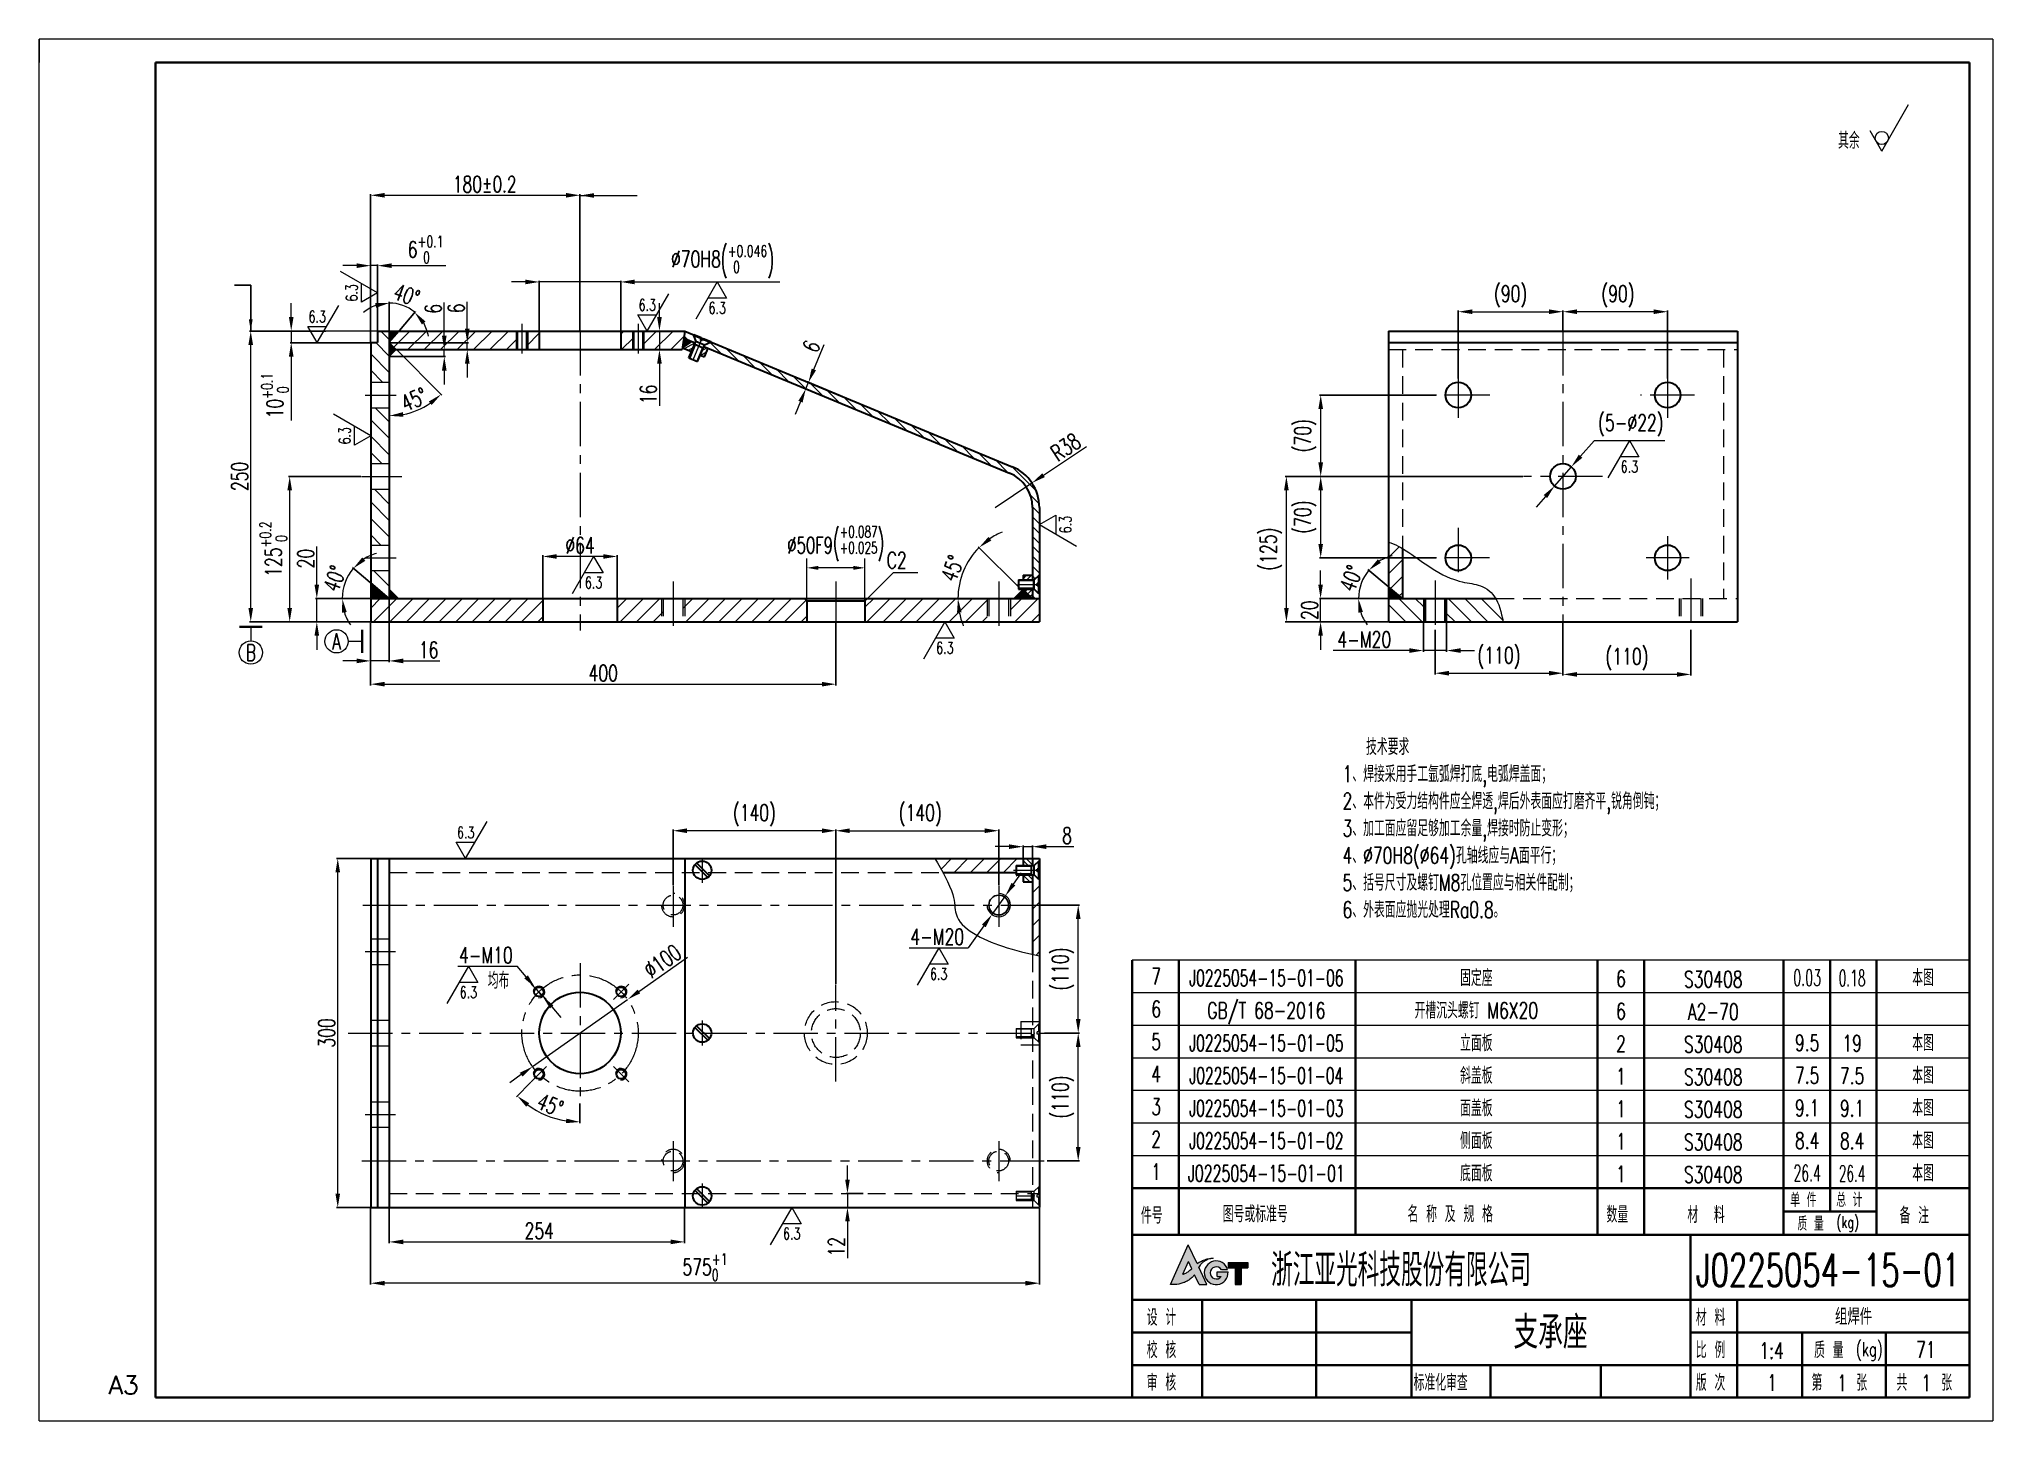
# Model space of a CAD drawing. Header units: millimetres. Extents: x -100 to 1580, y -20 to 1168.
import ezdxf
from ezdxf.enums import TextEntityAlignment as Align

# ---------------------------------------------------------------- set-up
doc = ezdxf.new("R2010")
doc.units = ezdxf.units.MM
doc.header["$LTSCALE"] = 1.2
doc.linetypes.add('CENTER', pattern=[50.8, 31.75, -6.35, 6.35, -6.35])
doc.linetypes.add('DASHED', pattern=[19.05, 12.7, -6.35])
for name, color, linetype, lineweight in [('1轮廓实线层', 7, 'Continuous', 35), ('2细线层', 4, 'Continuous', 15), ('3中心线层', 1, 'CENTER', 35), ('4虚线层', 6, 'DASHED', 35), ('5剖面线层', 2, 'Continuous', 15), ('7标注层', 4, 'Continuous', 15), ('YGJ波浪线', 3, 'Continuous', 15), ('YGJ粗实线', 7, 'Continuous', 35), ('YGJ细实线', 3, 'Continuous', 15), ('YGJ细虚线', 2, 'DASHED', 15), ('尺寸线', 4, 'Continuous', 15), ('粗实线', 7, 'Continuous', 30), ('细实线', 2, 'Continuous', 15)]:
    doc.layers.add(name, color=color, linetype=linetype, lineweight=lineweight)
doc.layers.add('PARA2', color=7, linetype='Continuous')
doc.layers.add('YGJ不打印图层', color=250, linetype='Continuous', lineweight=35, plot=False)
doc.styles.add('HC_GBDIM', font='romans', dxfattribs={"width": 0.667, "bigfont": 'gbcbig'})
doc.styles.add('TH_GBDIM', font='romans.shx', dxfattribs={"width": 0.8, "bigfont": 'gbcbig.shx'})
doc.styles.add('标准', font='romans.shx', dxfattribs={"width": 0.7, "bigfont": 'hzdx.shx'})
doc.dimstyles.new('1比4', dxfattribs={"dimtxt": 14, "dimasz": 12, "dimexe": 1, "dimexo": 0.5, "dimgap": 2.5, "dimtad": 1, "dimdsep": 46, "dimtxsty": '标准', "dimcen": 0, "dimclrd": 256, "dimclrt": 256, "dimadec": 0, "dimazin": 0, "dimtfac": 1, "dimtmove": 0, "dimatfit": 0, "dimfxl": 1, "dimtolj": 1, "dimtzin": 0, "dimlwd": -1, "dimarcsym": 0})
doc.dimstyles.new('HC_GBDIM', dxfattribs={"dimtxt": 3.5, "dimasz": 2.5, "dimexe": 2, "dimexo": 0, "dimgap": 1.5, "dimtad": 1, "dimdec": 1, "dimzin": 0, "dimdsep": 46, "dimtxsty": 'HC_GBDIM', "dimcen": 2.5, "dimclrd": 3, "dimclre": 3, "dimclrt": 2, "dimadec": 0, "dimazin": 0, "dimtfac": 0.714286, "dimtdec": 1, "dimtmove": 0, "dimatfit": 3, "dimfxl": 1, "dimtzin": 0, "dimlwd": -1, "dimlwe": -1, "dimarcsym": 0})
doc.dimstyles.new('TH_GBDIM', dxfattribs={"dimscale": 4, "dimtxt": 3.5, "dimasz": 2.5, "dimexe": 2, "dimexo": 0, "dimgap": 1.5, "dimtad": 1, "dimdec": 1, "dimzin": 0, "dimdsep": 46, "dimtxsty": 'TH_GBDIM', "dimcen": 2.5, "dimadec": 0, "dimazin": 0, "dimtfac": 0.714286, "dimtdec": 1, "dimtmove": 0, "dimatfit": 3, "dimfxl": 1, "dimtolj": 1, "dimtzin": 0, "dimarcsym": 0})
pattern_1 = [(315, (-41.893, 44.48), (7.07107, 7.07107), [])]
pattern_2 = [(45, (-49.912, 47.743), (-7.07107, 7.07107), [])]
pattern_3 = [(45, (-30.312, 31.427), (-7.07107, 7.07107), [])]

msp = doc.modelspace()

# ---------------------------------------------------------------- texts
at = {"layer": '7标注层', "insert": (295.062, 358.643), "char_height": 14, "attachment_point": 5, "style": '标准'}
msp.add_mtext_dynamic_manual_height_columns('\\pxt1;均布', width=73.03355, gutter_width=25, heights=[0], dxfattribs=at)
at = {"layer": 'YGJ细实线', "color": 2, "style": '标准', "width": 0.7}
msp.add_text('其余', height=14, dxfattribs=at).set_placement((1456.145, 1073.707), align=Align.CENTER)
at = {"layer": 'YGJ细实线', "color": 2, "insert": (637.443, 719.973), "char_height": 14, "attachment_point": 5, "style": '标准'}
msp.add_mtext('\\pxql;C2', dxfattribs=at)
at = {"layer": 'YGJ细实线', "color": 2, "insert": (1242.778, 489.463), "char_height": 14, "width": 444.0151, "attachment_point": 5, "style": '标准'}
msp.add_mtext('\\pxql;   技术要求\\P1、焊接采用手工氩弧焊打底,电弧焊盖面；\\P2、本件为受力结构件应全焊透,焊后外表面应打磨齐平,锐角倒钝；\\P3、加工面应留足够加工余量,焊接时防止变形；\\P4、%%C70H8(%%C64)孔轴线应与A面平行；\\P5、括号尺寸及螺钉M8孔位置应与相关件配制；\\P6、外表面应抛光处理Ra0.8。', dxfattribs=at)
at = {"layer": '细实线', "style": '标准', "width": 0.7}
for s, p in [('A', (155.809, 650.216)), ('B', (82.087, 640.604))]:
    msp.add_text(s, height=14, dxfattribs=at).set_placement(p, align=Align.MIDDLE)

# ---------------------------------------------------------------- blocks, each defined once
blk = doc.blocks.new('*U119')
at = {"layer": 'YGJ粗实线'}
for p, q in [((0, 0), (0, 287)), ((390, 287), (0, 287)), ((390, 287), (390, 0)), ((0, 0), (390, 0))]:
    blk.add_line(p, q, dxfattribs=at)
at = {"layer": 'YGJ细实线'}
for p, q in [((-25, -5), (-25, 292)), ((395, 292), (-25, 292)), ((-25, 292), (-25, 287)), ((395, 292), (395, -5)), ((-25, -5), (-25, 0)), ((-25, -5), (395, -5)), ((-25, -5), (0, -5))]:
    blk.add_line(p, q, dxfattribs=at)
at = {"layer": 'YGJ细虚线', "style": 'HC_GBDIM'}
blk.add_text('A3', height=4, dxfattribs=at).set_placement((-6.82, 2.72), align=Align.MIDDLE)
blk = doc.blocks.new('图标')
at = {"layer": 'YGJ细实线', "true_color": 0x0194a4}
h = blk.add_hatch(color=134, dxfattribs=at)
h.dxf.hatch_style = 1
edge = h.paths.add_edge_path()
edge.add_line((3171, -778.12), (3171.97, -780.18))
edge.add_line((3171.97, -780.18), (3173.62, -780.18))
edge.add_line((3173.62, -780.18), (3171.94, -776.47))
edge.add_spline(control_points=[(3171.94, -776.47), (3172.04, -776.33), (3172.28, -776.01), (3172.66, -775.54), (3173.17, -775.17), (3173.69, -774.88), (3174.3, -774.67), (3174.74, -774.61), (3174.99, -774.57)], knot_values=[0, 0, 0, 0, 0.506127, 1.21303, 1.808166, 2.393737, 2.961146, 3.730688, 3.730688, 3.730688, 3.730688], degree=3, periodic=0)
edge.add_spline(control_points=[(3174.99, -774.57), (3174.82, -774.57), (3174.47, -774.56), (3173.96, -774.65), (3173.44, -774.78), (3172.96, -774.98), (3172.46, -775.19), (3172.01, -775.44), (3171.7, -775.62), (3171.54, -775.71)], knot_values=[0, 0, 0, 0, 0.51474, 1.050592, 1.532108, 2.126606, 2.609842, 3.144291, 3.68733, 3.68733, 3.68733, 3.68733], degree=3, periodic=0)
edge.add_line((3171.54, -775.71), (3169.66, -771.68))
edge.add_line((3169.66, -771.68), (3165.83, -780.24))
edge.add_spline(control_points=[(3165.83, -780.24), (3166.43, -780.23), (3167.33, -780.21), (3168.46, -779.89), (3169.27, -779.6), (3169.96, -779.12), (3170.58, -778.65), (3170.88, -778.27), (3171, -778.12)], knot_values=[0, 0, 0, 0, 1.794018, 2.686483, 3.50397, 4.356695, 5.212459, 5.80159, 5.80159, 5.80159, 5.80159], degree=3, periodic=0)
edge = h.paths.add_edge_path(flags=16)
edge.add_spline(control_points=[(3170.4, -776.84), (3170.28, -776.94), (3170.07, -777.1), (3169.76, -777.36), (3169.45, -777.56), (3169.12, -777.78), (3168.79, -777.93), (3168.56, -777.98), (3168.46, -778.01)], knot_values=[0, 0, 0, 0, 0.461656, 0.781514, 1.214544, 1.57739, 1.966104, 2.284035, 2.284035, 2.284035, 2.284035], degree=3, periodic=0)
edge.add_line((3168.46, -778.01), (3169.69, -775.27))
edge.add_line((3169.69, -775.27), (3170.4, -776.84))
h = blk.add_hatch(color=134, dxfattribs=at)
h.dxf.hatch_style = 1
h.paths.add_polyline_path([(3178.21, -777.51), (3175.84, -777.51), (3175.84, -778.49), (3176.72, -778.49, -3.223034), (3176.78, -777.02), (3178.12, -777.02, 2.021246), (3175.66, -780.24, 0.434957)])
h = blk.add_hatch(color=134, dxfattribs=at)
h.dxf.hatch_style = 1
h.paths.add_polyline_path([(3178.27, -776.35), (3178.27, -776.62), (3179.71, -776.62), (3179.71, -780.24), (3181.02, -780.24), (3181.02, -776.62), (3182.47, -776.62), (3182.47, -775.51), (3178.27, -775.51)])
at = {"layer": 'YGJ细实线', "color": 134, "true_color": 0x0194a4}
for p, q in [((3165.83, -780.24), (3169.66, -771.68)), ((3171.54, -775.71), (3169.66, -771.68)), ((3168.46, -778.01), (3169.69, -775.27)), ((3170.4, -776.84), (3169.69, -775.27)), ((3173.62, -780.18), (3171.94, -776.47)), ((3178.27, -775.51), (3182.47, -775.51)), ((3178.27, -775.51), (3178.27, -776.35)), ((3178.27, -775.51), (3178.27, -776.62)), ((3178.27, -776.62), (3179.71, -776.62)), ((3179.71, -776.62), (3179.71, -780.24)), ((3181.02, -776.62), (3182.47, -776.62)), ((3181.02, -776.62), (3181.02, -780.24)), ((3182.47, -775.51), (3182.47, -776.62)), ((3171.97, -780.18), (3171, -778.12)), ((3171.97, -780.18), (3173.62, -780.18)), ((3175.84, -778.49), (3175.84, -777.51)), ((3175.84, -777.51), (3178.21, -777.51)), ((3175.84, -778.49), (3176.72, -778.49)), ((3176.78, -777.02), (3178.12, -777.02)), ((3179.71, -780.24), (3181.02, -780.24))]:
    blk.add_line(p, q, dxfattribs=at)
for centre, radius, start, end in [((3175.66, -777.69), 2.55, 15.2946, 4.0279), ((3175.68, -777.72), 1.3, 32.4416, 323.4921)]:
    blk.add_arc(centre, radius, start, end, dxfattribs=at)
for points in [[(3168.46, -778.01), (3168.77, -777.92), (3169.12, -777.77), (3169.43, -777.57), (3169.79, -777.33), (3170.03, -777.13), (3170.4, -776.84)], [(3171.54, -775.71), (3172.01, -775.44), (3172.48, -775.19), (3172.92, -774.99), (3173.48, -774.78), (3173.95, -774.66), (3174.48, -774.58), (3174.99, -774.57)], [(3174.99, -774.57), (3174.23, -774.71), (3173.7, -774.9), (3173.18, -775.17), (3172.71, -775.53), (3172.24, -776.07), (3171.94, -776.47)], [(3171, -778.12), (3170.62, -778.57), (3169.96, -779.12), (3169.24, -779.58), (3168.48, -779.88), (3167.62, -780.11), (3165.83, -780.24)]]:
    blk.add_spline(points, degree=3, dxfattribs=at)
blk = doc.blocks.new('HC_BTL_BLK')
at = {"layer": 'YGJ不打印图层'}
for p, q in [((-140.5, 21), (-140.5, 0)), ((-79.27, 7), (-79.27, 0))]:
    blk.add_line(p, q, dxfattribs=at)
at = {"layer": 'YGJ粗实线'}
for p, q in [((-180, 35), (0, 35)), ((-180, 35), (-180, 0)), ((-60, 35), (-60, 0)), ((0, 0), (0, 35)), ((-180, 21), (-60, 21)), ((-165, 21), (-165, 0)), ((-120, 21), (-120, 0)), ((-60, 21), (0, 21)), ((-50, 7), (-50, 21)), ((-120, 14), (-180, 14)), ((0, 14), (-60, 14)), ((-36, 7), (-36, 14)), ((-18, 7), (-18, 14)), ((-120, 7), (-180, 7)), ((-60, 7), (-120, 7)), ((-103, 7), (-103, 0)), ((0, 7), (-60, 7)), ((-60, 7), (-60, 0)), ((-60, 7), (-60, 0)), ((-50, 0), (-50, 7)), ((-36, 0), (-36, 7)), ((-18, 0), (-18, 7)), ((-180, 0), (0, 0))]:
    blk.add_line(p, q, dxfattribs=at)
at = {"layer": 'YGJ细实线'}
blk.add_blockref('图标', (-3337.63, 804.53), dxfattribs=at)
at = {"layer": 'YGJ粗实线', "style": '标准', "width": 0.7}
for s, height, p in [('设 计', 3.5, (-176.89, 15.48)), ('材 料', 3.5, (-58.86, 15.48)), ('校 核', 3.5, (-176.89, 8.48)), ('比 例', 3.5, (-58.86, 8.48)), ('质 量', 3.5, (-33.44, 8.48)), ('(kg)', 3, (-24.46, 8.9)), ('审 核', 3.5, (-176.89, 1.48)), ('标准化审查', 3.5, (-119.53, 1.48)), ('版 次', 3.5, (-58.86, 1.48)), ('第    张', 3.5, (-33.99, 1.48)), ('共    张', 3.5, (-15.73, 1.48))]:
    blk.add_text(s, height=height, dxfattribs=at).set_placement(p)
at = {"layer": 'YGJ粗实线', "style": '标准'}
for tag, p, width in [('设计', (-163.61, 15.42), 0.7), ('设计日期', (-139.9, 15.53), 0.5), ('校核', (-163.62, 8.27), 0.7), ('校核日期', (-139.91, 8.15), 0.5), ('审核', (-163.9, 1.17), 0.7), ('审核日期', (-139.93, 1.47), 0.5), ('标准化', (-102.02, 1.32), 0.7), ('标准化日期', (-78.22, 1.4), 0.5)]:
    blk.add_attdef(tag, p, '', height=3.5, dxfattribs=dict(at, width=width))
at = {"layer": 'YGJ细虚线', "style": '标准', "width": 0.7}
blk.add_text('浙江亚光科技股份有限公司', height=7, dxfattribs=at).set_placement((-150.17, 23.91))
at = {"layer": 'YGJ细虚线', "style": '标准'}
blk.add_attdef('图样代号', text='', height=7, dxfattribs=at).set_placement((-58.84, 23.93), (-2.02, 23.93), align=Align.FIT)
blk.add_attdef('图样名称', text='', height=7, rotation=359.9203, dxfattribs=at).set_placement((-118.11, 10.54), (-62.08, 10.46), align=Align.FIT)
at = {"layer": 'YGJ细虚线', "color": 2, "style": '标准'}
blk.add_attdef('材料名称', text='', height=3.5, dxfattribs=at).set_placement((-48.51, 15.65), (-1.4, 15.65), align=Align.FIT)
at = {"layer": 'YGJ细虚线', "style": '标准', "width": 0.7}
for tag, p in [('比例', (-42.58, 8.34)), ('版本号', (-42.46, 1.45)), ('页码', (-27.44, 1.39)), ('页数', (-9.32, 1.39))]:
    blk.add_attdef(tag, text='', height=3.5, dxfattribs=at).set_placement(p, align=Align.CENTER)
at = {"layer": 'YGJ细虚线', "color": 2, "style": '标准', "width": 0.7}
blk.add_attdef('重量', text='', height=3.5, dxfattribs=at).set_placement((-9.41, 8.55), align=Align.CENTER)
blk = doc.blocks.new('*D340')
at = {"layer": '7标注层', "color": 0, "lineweight": -2, "ltscale": 7}
for p, q in [((1090.3, 666.5), (1090.3, 641.3)), ((1110.3, 666.5), (1110.3, 641.3))]:
    blk.add_line(p, q, dxfattribs=at)
at = {"layer": '7标注层', "ltscale": 7}
for p, q in [((1078.3, 642.3), (1012.7, 642.3)), ((1110.3, 642.3), (1090.3, 642.3)), ((1122.3, 642.3), (1134.3, 642.3))]:
    blk.add_line(p, q, dxfattribs=at)
at = {"layer": '7标注层'}
for points in [[(1078.3, 640.3), (1078.3, 644.3), (1090.3, 642.3)], [(1122.3, 644.3), (1122.3, 640.3), (1110.3, 642.3)]]:
    blk.add_solid(points, dxfattribs=at)
at = {"layer": '7标注层', "insert": (1039.5, 651.8), "char_height": 14, "attachment_point": 5, "style": '标准'}
blk.add_mtext('\\A1;4-M20{}{{\\H0.7x;}{}}', dxfattribs=at)
blk = doc.blocks.new('*D341')
at = {"layer": '7标注层', "color": 0, "lineweight": -2, "ltscale": 7}
for p, q in [((1210.3, 666.5), (1210.3, 620.8)), ((1320.3, 660.2), (1320.3, 620.8))]:
    blk.add_line(p, q, dxfattribs=at)
at = {"layer": '7标注层', "ltscale": 7}
blk.add_line((1308.3, 621.8), (1222.3, 621.8), dxfattribs=at)
at = {"layer": '7标注层'}
for points in [[(1222.3, 623.8), (1222.3, 619.8), (1210.3, 621.8)], [(1308.3, 619.8), (1308.3, 623.8), (1320.3, 621.8)]]:
    blk.add_solid(points, dxfattribs=at)
at = {"layer": '7标注层', "insert": (1265.4, 634.9), "char_height": 14, "attachment_point": 5, "style": '标准'}
blk.add_mtext('\\A1;(110)', dxfattribs=at)
blk = doc.blocks.new('*D342')
at = {"layer": '7标注层', "color": 0, "lineweight": -2, "ltscale": 7}
for p, q in [((1100.3, 660.2), (1100.3, 621.8)), ((1210.3, 666.5), (1210.3, 621.8))]:
    blk.add_line(p, q, dxfattribs=at)
at = {"layer": '7标注层', "ltscale": 7}
blk.add_line((1112.3, 622.8), (1198.3, 622.8), dxfattribs=at)
at = {"layer": '7标注层'}
for points in [[(1112.3, 624.8), (1112.3, 620.8), (1100.3, 622.8)], [(1198.3, 620.8), (1198.3, 624.8), (1210.3, 622.8)]]:
    blk.add_solid(points, dxfattribs=at)
at = {"layer": '7标注层', "insert": (1155.3, 635.9), "char_height": 14, "attachment_point": 5, "style": '标准'}
blk.add_mtext('\\A1;(110)', dxfattribs=at)
blk = doc.blocks.new('*D343')
at = {"layer": '7标注层', "color": 0, "lineweight": -2, "ltscale": 7}
for p, q in [((1210.3, 917.5), (1210.3, 934.6)), ((1300.3, 876.1), (1300.3, 934.6))]:
    blk.add_line(p, q, dxfattribs=at)
at = {"layer": '7标注层', "ltscale": 7}
blk.add_line((1288.3, 933.6), (1222.3, 933.6), dxfattribs=at)
at = {"layer": '7标注层'}
for points in [[(1222.3, 935.6), (1222.3, 931.6), (1210.3, 933.6)], [(1288.3, 931.6), (1288.3, 935.6), (1300.3, 933.6)]]:
    blk.add_solid(points, dxfattribs=at)
at = {"layer": '7标注层', "insert": (1257.6, 946.8), "char_height": 14, "attachment_point": 5, "style": '标准'}
blk.add_mtext('\\A1;(90)', dxfattribs=at)
blk = doc.blocks.new('*D344')
at = {"layer": '7标注层', "color": 0, "lineweight": -2, "ltscale": 7}
for p, q in [((1120.3, 876.1), (1120.3, 934.6)), ((1210.3, 917.5), (1210.3, 934.6))]:
    blk.add_line(p, q, dxfattribs=at)
at = {"layer": '7标注层', "ltscale": 7}
blk.add_line((1132.3, 933.6), (1198.3, 933.6), dxfattribs=at)
at = {"layer": '7标注层'}
for points in [[(1132.3, 935.6), (1132.3, 931.6), (1120.3, 933.6)], [(1198.3, 931.6), (1198.3, 935.6), (1210.3, 933.6)]]:
    blk.add_solid(points, dxfattribs=at)
at = {"layer": '7标注层', "insert": (1165.3, 946.8), "char_height": 14, "attachment_point": 5, "style": '标准'}
blk.add_mtext('\\A1;(90)', dxfattribs=at)
blk = doc.blocks.new('*D345')
at = {"layer": '7标注层', "ltscale": 7}
for p, q in [((1225.4, 809.3), (1237.1, 822.7)), ((1297.9, 822.7), (1237.1, 822.7)), ((1203, 783.7), (1217.5, 800.3)), ((1195.2, 774.7), (1187.3, 765.6))]:
    blk.add_line(p, q, dxfattribs=at)
at = {"layer": '7标注层'}
for points in [[(1223.9, 810.7), (1226.9, 808), (1217.5, 800.3)], [(1196.7, 773.4), (1193.7, 776), (1203, 783.7)]]:
    blk.add_solid(points, dxfattribs=at)
at = {"layer": '7标注层', "insert": (1268.7, 835.9), "char_height": 14, "attachment_point": 5, "style": '标准'}
blk.add_mtext('\\A1;(5-%%c22){}{{\\H0.7x;}{}}', dxfattribs=at)
blk = doc.blocks.new('*D346')
at = {"layer": '7标注层', "color": 0, "lineweight": -2, "ltscale": 7}
for p, q in [((1175.8, 792), (971.5, 792)), ((1059.8, 667), (971.5, 667))]:
    blk.add_line(p, q, dxfattribs=at)
at = {"layer": '7标注层', "ltscale": 7}
blk.add_line((972.5, 679), (972.5, 780), dxfattribs=at)
at = {"layer": '7标注层'}
for points in [[(974.5, 780), (970.5, 780), (972.5, 792)], [(970.5, 679), (974.5, 679), (972.5, 667)]]:
    blk.add_solid(points, dxfattribs=at)
at = {"layer": '7标注层', "insert": (959.3, 729.5), "char_height": 14, "attachment_point": 5, "rotation": 90, "style": '标准'}
blk.add_mtext('\\A1;(125)', dxfattribs=at)
blk = doc.blocks.new('*D347')
at = {"layer": '7标注层', "color": 0, "lineweight": -2, "ltscale": 7}
for p, q in [((1059.8, 792), (1001, 792)), ((1101.2, 722), (1001, 722))]:
    blk.add_line(p, q, dxfattribs=at)
at = {"layer": '7标注层', "ltscale": 7}
blk.add_line((1002, 734), (1002, 780), dxfattribs=at)
at = {"layer": '7标注层'}
for points in [[(1004, 780), (1000, 780), (1002, 792)], [(1000, 734), (1004, 734), (1002, 722)]]:
    blk.add_solid(points, dxfattribs=at)
at = {"layer": '7标注层', "insert": (988.8, 757), "char_height": 14, "attachment_point": 5, "rotation": 90, "style": '标准'}
blk.add_mtext('\\A1;(70)', dxfattribs=at)
blk = doc.blocks.new('*D348')
at = {"layer": '7标注层', "color": 0, "lineweight": -2, "ltscale": 7}
for p, q in [((1101.2, 862), (1001, 862)), ((972.8, 792), (1003, 792))]:
    blk.add_line(p, q, dxfattribs=at)
at = {"layer": '7标注层', "ltscale": 7}
blk.add_line((1002, 804), (1002, 850), dxfattribs=at)
at = {"layer": '7标注层'}
for points in [[(1004, 850), (1000, 850), (1002, 862)], [(1000, 804), (1004, 804), (1002, 792)]]:
    blk.add_solid(points, dxfattribs=at)
at = {"layer": '7标注层', "insert": (988.8, 827), "char_height": 14, "attachment_point": 5, "rotation": 90, "style": '标准'}
blk.add_mtext('\\A1;(70)', dxfattribs=at)
blk = doc.blocks.new('*D349')
at = {"layer": '7标注层', "ltscale": 7}
for p, q in [((1001.9, 699), (1001.9, 711)), ((1001.9, 667), (1001.9, 687)), ((1001.9, 655), (1001.9, 643))]:
    blk.add_line(p, q, dxfattribs=at)
at = {"layer": '7标注层', "color": 0, "lineweight": -2, "ltscale": 7}
for p, q in [((1059.8, 687), (1000.9, 687)), ((1059.8, 667), (1000.9, 667))]:
    blk.add_line(p, q, dxfattribs=at)
at = {"layer": '7标注层'}
for points in [[(999.9, 699), (1003.9, 699), (1001.9, 687)], [(1003.9, 655), (999.9, 655), (1001.9, 667)]]:
    blk.add_solid(points, dxfattribs=at)
at = {"layer": '7标注层', "insert": (992.4, 677), "char_height": 14, "attachment_point": 5, "rotation": 90, "style": '标准'}
blk.add_mtext('\\A1;20{}{{\\H0.7x;}{}}', dxfattribs=at)
blk = doc.blocks.new('*D445')
at = {"layer": '7标注层', "ltscale": 7}
for p, q in [((173.1, 973.2), (161.1, 973.2)), ((191.1, 973.2), (185.1, 973.2)), ((203.1, 973.2), (249.7, 973.2))]:
    blk.add_line(p, q, dxfattribs=at)
at = {"layer": '7标注层', "color": 0, "lineweight": -2, "ltscale": 7}
for p, q in [((185.1, 950.7), (185.1, 974.2)), ((191.1, 917.5), (191.1, 974.2))]:
    blk.add_line(p, q, dxfattribs=at)
at = {"layer": '7标注层'}
for points in [[(173.1, 971.2), (173.1, 975.2), (185.1, 973.2)], [(203.1, 975.2), (203.1, 971.2), (191.1, 973.2)]]:
    blk.add_solid(points, dxfattribs=at)
at = {"layer": '7标注层', "insert": (232.4, 987.1), "char_height": 14, "attachment_point": 5, "style": '标准'}
blk.add_mtext('\\A1;6{}{{\\H0.7x;{\\S+0.1^  0;}}{}}', dxfattribs=at)
blk = doc.blocks.new('*D351')
at = {"layer": '7标注层', "ltscale": 7}
for p, q in [((116.8, 929), (116.8, 941)), ((116.8, 917), (116.8, 907)), ((116.8, 895), (116.8, 840))]:
    blk.add_line(p, q, dxfattribs=at)
at = {"layer": '7标注层', "color": 0, "lineweight": -2, "ltscale": 7}
for p, q in [((144.9, 917), (115.8, 917)), ((184.6, 907), (115.8, 907))]:
    blk.add_line(p, q, dxfattribs=at)
at = {"layer": '7标注层'}
for points in [[(114.8, 929), (118.8, 929), (116.8, 917)], [(118.8, 895), (114.8, 895), (116.8, 907)]]:
    blk.add_solid(points, dxfattribs=at)
at = {"layer": '7标注层', "insert": (102.8, 861.5), "char_height": 14, "attachment_point": 5, "rotation": 90, "style": '标准'}
blk.add_mtext('\\A1;10{}{{\\H0.7x;{\\S+0.1^  0;}}{}}', dxfattribs=at)
blk = doc.blocks.new('*D352')
at = {"layer": '7标注层', "ltscale": 7}
for p, q in [((138.8, 699), (138.8, 731.9)), ((138.8, 667), (138.8, 687)), ((138.8, 655), (138.8, 643))]:
    blk.add_line(p, q, dxfattribs=at)
at = {"layer": '7标注层', "color": 0, "lineweight": -2, "ltscale": 7}
for p, q in [((184.6, 687), (137.8, 687)), ((184.6, 667), (137.8, 667))]:
    blk.add_line(p, q, dxfattribs=at)
at = {"layer": '7标注层'}
for points in [[(136.8, 699), (140.8, 699), (138.8, 687)], [(140.8, 655), (136.8, 655), (138.8, 667)]]:
    blk.add_solid(points, dxfattribs=at)
at = {"layer": '7标注层', "insert": (129.3, 721.4), "char_height": 14, "attachment_point": 5, "rotation": 90, "style": '标准'}
blk.add_mtext('\\A1;20{}{{\\H0.7x;}{}}', dxfattribs=at)
blk = doc.blocks.new('*D354')
at = {"layer": '7标注层', "color": 0, "lineweight": -2, "ltscale": 7}
for p, q in [((146.5, 917), (81, 917)), ((184.6, 667), (81, 667))]:
    blk.add_line(p, q, dxfattribs=at)
at = {"layer": '7标注层', "ltscale": 7}
blk.add_line((82, 679), (82, 905), dxfattribs=at)
at = {"layer": '7标注层'}
for points in [[(84, 905), (80, 905), (82, 917)], [(80, 679), (84, 679), (82, 667)]]:
    blk.add_solid(points, dxfattribs=at)
at = {"layer": '7标注层', "insert": (72.5, 792), "char_height": 14, "attachment_point": 5, "rotation": 90, "style": '标准'}
blk.add_mtext('\\A1;250{}{{\\H0.7x;}{}}', dxfattribs=at)
blk = doc.blocks.new('*D355')
at = {"layer": '7标注层', "color": 0, "lineweight": -2, "ltscale": 7}
for p, q in [((176.7, 792), (114.5, 792)), ((184.6, 667), (114.5, 667))]:
    blk.add_line(p, q, dxfattribs=at)
at = {"layer": '7标注层', "ltscale": 7}
blk.add_line((115.5, 679), (115.5, 780), dxfattribs=at)
at = {"layer": '7标注层'}
for points in [[(117.5, 780), (113.5, 780), (115.5, 792)], [(113.5, 679), (117.5, 679), (115.5, 667)]]:
    blk.add_solid(points, dxfattribs=at)
at = {"layer": '7标注层', "insert": (101.5, 729.5), "char_height": 14, "attachment_point": 5, "rotation": 90, "style": '标准'}
blk.add_mtext('\\A1;125{}{{\\H0.7x;{\\S+0.2^  0;}}{}}', dxfattribs=at)
blk = doc.blocks.new('*D356')
at = {"layer": '7标注层', "ltscale": 7}
for p, q in [((318.1, 959.2), (306.1, 959.2)), ((400.1, 959.2), (330.1, 959.2)), ((412.1, 959.2), (536.9, 959.2))]:
    blk.add_line(p, q, dxfattribs=at)
at = {"layer": '7标注层', "color": 0, "lineweight": -2, "ltscale": 7}
for p, q in [((330.1, 917.5), (330.1, 960.2)), ((400.1, 917.5), (400.1, 960.2))]:
    blk.add_line(p, q, dxfattribs=at)
at = {"layer": '7标注层'}
for points in [[(318.1, 957.2), (318.1, 961.2), (330.1, 959.2)], [(412.1, 961.2), (412.1, 957.2), (400.1, 959.2)]]:
    blk.add_solid(points, dxfattribs=at)
at = {"layer": '7标注层', "insert": (487.7, 976.6), "char_height": 14, "attachment_point": 5, "style": '标准'}
blk.add_mtext('\\A1;%%c70{}{H8{\\H0.7x;{\\H2.0x;\\W0.5;(}{\\S+0.046^  0;}{\\H2.0x;\\W0.5;)}}{}}', dxfattribs=at)
blk = doc.blocks.new('*D357')
at = {"layer": '7标注层', "color": 0, "lineweight": -2, "ltscale": 7}
for p, q in [((185.1, 907.5), (185.1, 1034.7)), ((365.1, 917.5), (365.1, 1034.7))]:
    blk.add_line(p, q, dxfattribs=at)
at = {"layer": '7标注层', "ltscale": 7}
blk.add_line((197.1, 1033.7), (353.1, 1033.7), dxfattribs=at)
at = {"layer": '7标注层'}
for points in [[(197.1, 1035.7), (197.1, 1031.7), (185.1, 1033.7)], [(353.1, 1031.7), (353.1, 1035.7), (365.1, 1033.7)]]:
    blk.add_solid(points, dxfattribs=at)
at = {"layer": '7标注层', "insert": (283.1, 1043.2), "char_height": 14, "attachment_point": 5, "style": '标准'}
blk.add_mtext('\\A1;180{}{{\\H0.7x;{\\H1.4x;\\A1%%p0.2}}{}}', dxfattribs=at)
blk = doc.blocks.new('*D358')
at = {"layer": '7标注层', "ltscale": 7}
for p, q in [((763.7, 793.1), (800.5, 817.7)), ((722.1, 765.3), (753.7, 786.4))]:
    blk.add_line(p, q, dxfattribs=at)
at = {"layer": '7标注层'}
blk.add_solid([(762.6, 794.7), (764.8, 791.4), (753.7, 786.4)], dxfattribs=at)
at = {"layer": '7标注层', "insert": (782.7, 817.2), "char_height": 14, "attachment_point": 5, "rotation": 33.75, "style": '标准'}
blk.add_mtext('\\A1;R38{}{{\\H0.7x;}{}}', dxfattribs=at)
blk = doc.blocks.new('*D440')
at = {"layer": '7标注层', "color": 0, "lineweight": -2, "ltscale": 7}
for p, q in [((201.1, 686.5), (201.1, 632.4)), ((185.1, 666.5), (185.1, 632.4))]:
    blk.add_line(p, q, dxfattribs=at)
at = {"layer": '7标注层', "ltscale": 7}
for p, q in [((173.1, 633.4), (161.1, 633.4)), ((201.1, 633.4), (185.1, 633.4)), ((213.1, 633.4), (244.6, 633.4))]:
    blk.add_line(p, q, dxfattribs=at)
at = {"layer": '7标注层'}
for points in [[(173.1, 631.4), (173.1, 635.4), (185.1, 633.4)], [(213.1, 635.4), (213.1, 631.4), (201.1, 633.4)]]:
    blk.add_solid(points, dxfattribs=at)
at = {"layer": '7标注层', "insert": (234.9, 642.9), "char_height": 14, "attachment_point": 5, "style": '标准'}
blk.add_mtext('\\A1;16{}{{\\H0.7x;}{}}', dxfattribs=at)
blk = doc.blocks.new('*D473')
at = {"layer": 'YGJ细实线', "color": 3}
for p, q in [((560.1, 667), (560.1, 721.4)), ((600.1, 713.4), (570.1, 713.4)), ((610.1, 667), (610.1, 721.4))]:
    blk.add_line(p, q, dxfattribs=at)
for points in [[(570.1, 715.1), (570.1, 711.7), (560.1, 713.4)], [(600.1, 711.7), (600.1, 715.1), (610.1, 713.4)]]:
    blk.add_solid(points, dxfattribs=at)
at = {"layer": 'YGJ细实线', "color": 2, "insert": (585.1, 734.3), "char_height": 14, "attachment_point": 5, "style": 'HC_GBDIM'}
blk.add_mtext('%%c50{}{F9{\\H0.7x;{\\H2.0x;\\W0.5;(}{\\S+0.087^ +0.025;}{\\H2.0x;\\W0.5;)}}{}}', dxfattribs=at)
blk = doc.blocks.new('*D466')
at = {"layer": '7标注层', "ltscale": 7}
for p, q in [((737.9, 441.4), (744.8, 451.2)), ((730.9, 431.6), (719.3, 415.3)), ((712.4, 405.5), (699, 386.7)), ((648, 386.7), (699, 386.7))]:
    blk.add_line(p, q, dxfattribs=at)
at = {"layer": '7标注层'}
for points in [[(736.2, 442.6), (739.5, 440.3), (730.9, 431.6)], [(714, 404.4), (710.8, 406.7), (719.3, 415.3)]]:
    blk.add_solid(points, dxfattribs=at)
at = {"layer": '7标注层', "insert": (672.3, 396.2), "char_height": 14, "attachment_point": 5, "style": '标准'}
blk.add_mtext('\\A1;4-M20{}{{\\H0.7x;}{}}', dxfattribs=at)
blk = doc.blocks.new('*D363')
at = {"layer": '7标注层', "color": 0, "lineweight": -2, "ltscale": 7}
for p, q in [((234.6, 463.5), (155.8, 463.5)), ((234.6, 163.5), (155.8, 163.5))]:
    blk.add_line(p, q, dxfattribs=at)
at = {"layer": '7标注层', "ltscale": 7}
blk.add_line((156.8, 175.5), (156.8, 451.5), dxfattribs=at)
at = {"layer": '7标注层'}
for points in [[(158.8, 451.5), (154.8, 451.5), (156.8, 463.5)], [(154.8, 175.5), (158.8, 175.5), (156.8, 163.5)]]:
    blk.add_solid(points, dxfattribs=at)
at = {"layer": '7标注层', "insert": (147.3, 313.5), "char_height": 14, "attachment_point": 5, "rotation": 90, "style": '标准'}
blk.add_mtext('\\A1;300{}{{\\H0.7x;}{}}', dxfattribs=at)
blk = doc.blocks.new('*D364')
at = {"layer": '7标注层', "color": 0, "lineweight": -2, "ltscale": 7}
for p, q in [((773.6, 313.5), (794.5, 313.5)), ((766.9, 203.5), (794.5, 203.5))]:
    blk.add_line(p, q, dxfattribs=at)
at = {"layer": '7标注层', "ltscale": 7}
blk.add_line((793.5, 215.5), (793.5, 301.5), dxfattribs=at)
at = {"layer": '7标注层'}
for points in [[(795.5, 301.5), (791.5, 301.5), (793.5, 313.5)], [(791.5, 215.5), (795.5, 215.5), (793.5, 203.5)]]:
    blk.add_solid(points, dxfattribs=at)
at = {"layer": '7标注层', "insert": (780.4, 258.5), "char_height": 14, "attachment_point": 5, "rotation": 90, "style": '标准'}
blk.add_mtext('\\A1;(110)', dxfattribs=at)
blk = doc.blocks.new('*D365')
at = {"layer": '7标注层', "color": 0, "lineweight": -2, "ltscale": 7}
for p, q in [((760.6, 423.5), (794.5, 423.5)), ((764.6, 313.5), (794.5, 313.5))]:
    blk.add_line(p, q, dxfattribs=at)
at = {"layer": '7标注层', "ltscale": 7}
blk.add_line((793.5, 325.5), (793.5, 411.5), dxfattribs=at)
at = {"layer": '7标注层'}
for points in [[(795.5, 411.5), (791.5, 411.5), (793.5, 423.5)], [(791.5, 325.5), (795.5, 325.5), (793.5, 313.5)]]:
    blk.add_solid(points, dxfattribs=at)
at = {"layer": '7标注层', "insert": (780.4, 368.5), "char_height": 14, "attachment_point": 5, "rotation": 90, "style": '标准'}
blk.add_mtext('\\A1;(110)', dxfattribs=at)
blk = doc.blocks.new('*D366')
at = {"layer": '7标注层', "color": 0, "lineweight": -2, "ltscale": 7}
for p, q in [((585.1, 397.1), (585.1, 488.4)), ((725.1, 440.5), (725.1, 488.4))]:
    blk.add_line(p, q, dxfattribs=at)
at = {"layer": '7标注层', "ltscale": 7}
blk.add_line((597.1, 487.4), (713.1, 487.4), dxfattribs=at)
at = {"layer": '7标注层'}
for points in [[(597.1, 489.4), (597.1, 485.4), (585.1, 487.4)], [(713.1, 485.4), (713.1, 489.4), (725.1, 487.4)]]:
    blk.add_solid(points, dxfattribs=at)
at = {"layer": '7标注层', "insert": (657.7, 500.6), "char_height": 14, "attachment_point": 5, "style": '标准'}
blk.add_mtext('\\A1;(140)', dxfattribs=at)
blk = doc.blocks.new('*D367')
at = {"layer": '7标注层', "color": 0, "lineweight": -2, "ltscale": 7}
for p, q in [((445.1, 440.5), (445.1, 488.4)), ((585.1, 355.7), (585.1, 488.4))]:
    blk.add_line(p, q, dxfattribs=at)
at = {"layer": '7标注层', "ltscale": 7}
blk.add_line((573.1, 487.4), (457.1, 487.4), dxfattribs=at)
at = {"layer": '7标注层'}
for points in [[(457.1, 489.4), (457.1, 485.4), (445.1, 487.4)], [(573.1, 485.4), (573.1, 489.4), (585.1, 487.4)]]:
    blk.add_solid(points, dxfattribs=at)
at = {"layer": '7标注层', "insert": (515.1, 500.6), "char_height": 14, "attachment_point": 5, "style": '标准'}
blk.add_mtext('\\A1;(140)', dxfattribs=at)
blk = doc.blocks.new('*D370')
at = {"layer": '7标注层', "color": 0, "lineweight": -2, "ltscale": 7}
blk.add_line((743.8, 695.4), (707.6, 731.6), dxfattribs=at)
at = {"layer": '7标注层', "ltscale": 7}
for start, end in [(112.7986, 123.8993), (135, 180), (191.1007, 202.2014)]:
    blk.add_arc((752.1, 687), 62, start, end, dxfattribs=at)
at = {"layer": '7标注层'}
for points in [[(716.3, 740), (718.8, 736.9), (708.3, 730.9)], [(693.2, 675.3), (689.3, 674.9), (690.1, 687)]]:
    blk.add_solid(points, dxfattribs=at)
at = {"layer": '7标注层', "insert": (685.4, 712.9), "char_height": 14, "attachment_point": 5, "rotation": 68.8131, "style": '标准'}
blk.add_mtext('45%%d{}{{\\H0.7x;}{}}', dxfattribs=at)
blk = doc.blocks.new('*D444')
at = {"layer": '7标注层', "ltscale": 7}
for p, q in [((433.4, 929), (433.4, 941)), ((433.4, 917), (433.4, 901)), ((433.4, 889), (433.4, 852.8))]:
    blk.add_line(p, q, dxfattribs=at)
at = {"layer": '7标注层', "color": 0, "lineweight": -2, "ltscale": 7}
for p, q in [((421.9, 917), (434.4, 917)), ((421.9, 901), (434.4, 901))]:
    blk.add_line(p, q, dxfattribs=at)
at = {"layer": '7标注层'}
for points in [[(431.4, 929), (435.4, 929), (433.4, 917)], [(435.4, 889), (431.4, 889), (433.4, 901)]]:
    blk.add_solid(points, dxfattribs=at)
at = {"layer": '7标注层', "insert": (423.9, 862.6), "char_height": 14, "attachment_point": 5, "rotation": 90, "style": '标准'}
blk.add_mtext('\\A1;16{}{{\\H0.7x;}{}}', dxfattribs=at)
blk = doc.blocks.new('*D374')
at = {"layer": '7标注层', "ltscale": 7}
for p, q in [((415.8, 349.3), (457.5, 378.7)), ((324.3, 284.6), (406, 342.3)), ((314.5, 277.7), (304.7, 270.8))]:
    blk.add_line(p, q, dxfattribs=at)
at = {"layer": '7标注层'}
for points in [[(414.6, 350.9), (416.9, 347.6), (406, 342.3)], [(315.7, 276.1), (313.3, 279.3), (324.3, 284.6)]]:
    blk.add_solid(points, dxfattribs=at)
at = {"layer": '7标注层', "insert": (436, 375.2), "char_height": 14, "attachment_point": 5, "rotation": 35.2496, "style": '标准'}
blk.add_mtext('\\A1;∅100{}{{\\H0.7x;}{}}', dxfattribs=at)
blk = doc.blocks.new('*D375')
at = {"layer": '7标注层', "color": 0, "lineweight": -2, "ltscale": 7}
for p, q in [((333.1, 687.5), (333.1, 724.2)), ((397.1, 687.5), (397.1, 724.2))]:
    blk.add_line(p, q, dxfattribs=at)
at = {"layer": '7标注层', "ltscale": 7}
blk.add_line((385.1, 723.2), (345.1, 723.2), dxfattribs=at)
at = {"layer": '7标注层'}
for points in [[(345.1, 725.2), (345.1, 721.2), (333.1, 723.2)], [(385.1, 721.2), (385.1, 725.2), (397.1, 723.2)]]:
    blk.add_solid(points, dxfattribs=at)
at = {"layer": '7标注层', "insert": (365.1, 732.7), "char_height": 14, "attachment_point": 5, "style": '标准'}
blk.add_mtext('\\A1;%%c64', dxfattribs=at)
blk = doc.blocks.new('*D376')
at = {"layer": '7标注层', "color": 0, "lineweight": -2, "ltscale": 7}
for p, q in [((185.1, 163), (185.1, 97.4)), ((760.1, 163), (760.1, 97.4))]:
    blk.add_line(p, q, dxfattribs=at)
at = {"layer": '7标注层', "ltscale": 7}
blk.add_line((748.1, 98.4), (197.1, 98.4), dxfattribs=at)
at = {"layer": '7标注层'}
for points in [[(197.1, 100.4), (197.1, 96.4), (185.1, 98.4)], [(748.1, 96.4), (748.1, 100.4), (760.1, 98.4)]]:
    blk.add_solid(points, dxfattribs=at)
at = {"layer": '7标注层', "insert": (472.6, 112.3), "char_height": 14, "attachment_point": 5, "style": '标准'}
blk.add_mtext('\\A1;575{\\H0.7x;\\S+1^ 0;}', dxfattribs=at)
blk = doc.blocks.new('*D446')
at = {"layer": '7标注层', "color": 0, "lineweight": -2, "ltscale": 7}
for p, q in [((201.1, 163), (201.1, 132.9)), ((455.1, 163), (455.1, 132.9))]:
    blk.add_line(p, q, dxfattribs=at)
at = {"layer": '7标注层', "ltscale": 7}
blk.add_line((213.1, 133.9), (443.1, 133.9), dxfattribs=at)
at = {"layer": '7标注层'}
for points in [[(213.1, 135.9), (213.1, 131.9), (201.1, 133.9)], [(443.1, 131.9), (443.1, 135.9), (455.1, 133.9)]]:
    blk.add_solid(points, dxfattribs=at)
at = {"layer": '7标注层', "insert": (330.1, 143.4), "char_height": 14, "attachment_point": 5, "style": '标准'}
blk.add_mtext('\\A1;254{}{{\\H0.7x;}{}}', dxfattribs=at)
blk = doc.blocks.new('*D378')
at = {"layer": '7标注层', "color": 0, "lineweight": -2, "ltscale": 7}
for p, q in [((185.1, 666.5), (185.1, 612.4)), ((585.1, 666.5), (585.1, 612.4))]:
    blk.add_line(p, q, dxfattribs=at)
at = {"layer": '7标注层', "ltscale": 7}
blk.add_line((197.1, 613.4), (573.1, 613.4), dxfattribs=at)
at = {"layer": '7标注层'}
for points in [[(197.1, 615.4), (197.1, 611.4), (185.1, 613.4)], [(573.1, 611.4), (573.1, 615.4), (585.1, 613.4)]]:
    blk.add_solid(points, dxfattribs=at)
at = {"layer": '7标注层', "insert": (385.1, 622.9), "char_height": 14, "attachment_point": 5, "style": '标准'}
blk.add_mtext('\\A1;400', dxfattribs=at)
blk = doc.blocks.new('*D379')
at = {"layer": '7标注层', "color": 0, "lineweight": -2, "ltscale": 7}
for p, q in [((322.9, 271.2), (310.4, 258.7)), ((365.1, 252.8), (365.1, 236))]:
    blk.add_line(p, q, dxfattribs=at)
at = {"layer": '7标注层', "ltscale": 7}
blk.add_arc((365.1, 313.5), 76.5, 234.0022, 260.9978, dxfattribs=at)
at = {"layer": '7标注层'}
for points in [[(321.5, 253.1), (318.9, 250.1), (311.1, 259.4)], [(353, 236), (353.3, 239.9), (365.1, 237)]]:
    blk.add_solid(points, dxfattribs=at)
at = {"layer": '7标注层', "insert": (339.5, 251.6), "char_height": 14, "attachment_point": 5, "rotation": 337.5, "style": '标准'}
blk.add_mtext('\\A1;45%%d', dxfattribs=at)
blk = doc.blocks.new('粗糙度')
at = {"layer": '尺寸线'}
for p, q in [((0, 0), (4.62, 8)), ((0, 0), (-2.02, 3.5)), ((-2.02, 3.5), (2.02, 3.5))]:
    blk.add_line(p, q, dxfattribs=at)
at = {"layer": '尺寸线', "lineweight": -3, "style": '标准', "width": 0.7}
blk.add_attdef('粗糙度', text='', height=2.5, dxfattribs=at).set_placement((0.01, 5.6), align=Align.MIDDLE)
blk = doc.blocks.new('*D380')
at = {"layer": '尺寸线', "ltscale": 0.5}
for p, q in [((595.1, 187.5), (595.1, 199.5)), ((595.1, 175.5), (595.1, 163.5)), ((595.1, 151.5), (595.1, 120))]:
    blk.add_line(p, q, dxfattribs=at)
at = {"layer": '尺寸线', "color": 0, "lineweight": -2, "ltscale": 0.5}
for p, q in [((608.5, 175.5), (594.1, 175.5)), ((608.5, 163.5), (594.1, 163.5))]:
    blk.add_line(p, q, dxfattribs=at)
at = {"layer": '尺寸线'}
for points in [[(593.1, 187.5), (597.1, 187.5), (595.1, 175.5)], [(597.1, 151.5), (593.1, 151.5), (595.1, 163.5)]]:
    blk.add_solid(points, dxfattribs=at)
at = {"layer": '尺寸线', "insert": (585.6, 129.7), "char_height": 14, "attachment_point": 5, "rotation": 90, "style": '标准'}
blk.add_mtext('\\A1;12', dxfattribs=at)
blk = doc.blocks.new('*D439')
at = {"layer": '7标注层', "color": 0, "lineweight": -2, "ltscale": 7}
for p, q in [((184.7, 700.8), (169.4, 713.6)), ((184.6, 687), (159.7, 687))]:
    blk.add_line(p, q, dxfattribs=at)
at = {"layer": '7标注层', "ltscale": 7}
for start, end in [(105.8374, 122.9187), (140, 180), (197.0813, 214.1626)]:
    blk.add_arc((201.1, 687), 40.4, start, end, dxfattribs=at)
at = {"layer": '7标注层'}
for points in [[(177.9, 722.4), (180.5, 719.4), (170.2, 713)], [(164.5, 675.4), (160.5, 674.8), (160.7, 687)]]:
    blk.add_solid(points, dxfattribs=at)
at = {"layer": '7标注层', "insert": (154.2, 704.1), "char_height": 14, "attachment_point": 5, "rotation": 70, "style": '标准'}
blk.add_mtext('\\A1;40%%d', dxfattribs=at)
blk = doc.blocks.new('*D441')
at = {"layer": '7标注层', "color": 0, "lineweight": -2, "ltscale": 7}
for p, q in [((201.1, 894.5), (201.1, 843.1)), ((207.5, 900.7), (246.3, 861.8))]:
    blk.add_line(p, q, dxfattribs=at)
at = {"layer": '7标注层', "ltscale": 7}
blk.add_arc((201.1, 907), 62.9, 280.9507, 304.0493, dxfattribs=at)
at = {"layer": '7标注层'}
for points in [[(237.6, 853.4), (235.1, 856.4), (245.6, 862.5)], [(212.9, 847.3), (213.3, 843.3), (201.1, 844.1)]]:
    blk.add_solid(points, dxfattribs=at)
at = {"layer": '7标注层', "insert": (222.4, 858.1), "char_height": 14, "attachment_point": 5, "rotation": 23.5274, "style": '标准'}
blk.add_mtext('\\A1;45%%d', dxfattribs=at)
blk = doc.blocks.new('*D442')
at = {"layer": '7标注层', "ltscale": 7}
for p, q in [((248.4, 913), (248.4, 941.6)), ((248.4, 895), (248.4, 901)), ((248.4, 883), (248.4, 871))]:
    blk.add_line(p, q, dxfattribs=at)
at = {"layer": '7标注层', "color": 0, "lineweight": -2, "ltscale": 7}
for p, q in [((201.6, 895), (249.4, 895)), ((207.6, 901), (249.4, 901))]:
    blk.add_line(p, q, dxfattribs=at)
at = {"layer": '7标注层'}
for points in [[(246.4, 913), (250.4, 913), (248.4, 901)], [(250.4, 883), (246.4, 883), (248.4, 895)]]:
    blk.add_solid(points, dxfattribs=at)
at = {"layer": '7标注层', "insert": (238.9, 936.1), "char_height": 14, "attachment_point": 5, "rotation": 90, "style": '标准'}
blk.add_mtext('\\A1;6', dxfattribs=at)
blk = doc.blocks.new('*D443')
at = {"layer": '7标注层', "ltscale": 7}
for p, q in [((268.2, 919), (268.2, 942.1)), ((268.2, 901), (268.2, 907)), ((268.2, 889), (268.2, 877))]:
    blk.add_line(p, q, dxfattribs=at)
at = {"layer": '7标注层', "color": 0, "lineweight": -2, "ltscale": 7}
for p, q in [((201.6, 907), (269.2, 907)), ((207.6, 901), (269.2, 901))]:
    blk.add_line(p, q, dxfattribs=at)
at = {"layer": '7标注层'}
for points in [[(266.2, 919), (270.2, 919), (268.2, 907)], [(270.2, 889), (266.2, 889), (268.2, 901)]]:
    blk.add_solid(points, dxfattribs=at)
at = {"layer": '7标注层', "insert": (258.7, 936.5), "char_height": 14, "attachment_point": 5, "rotation": 90, "style": '标准'}
blk.add_mtext('\\A1;6', dxfattribs=at)
blk = doc.blocks.new('*D447')
at = {"layer": '7标注层', "color": 0, "lineweight": -2, "ltscale": 7}
for p, q in [((1059.9, 697.4), (1042.5, 712)), ((1059.8, 687), (1033.4, 687))]:
    blk.add_line(p, q, dxfattribs=at)
at = {"layer": '7标注层', "ltscale": 7}
for start, end in [(103.5056, 121.7528), (140, 180), (198.2472, 216.4944)]:
    blk.add_arc((1072.3, 687), 37.8, start, end, dxfattribs=at)
at = {"layer": '7标注层'}
for points in [[(1051.1, 720.7), (1053.7, 717.7), (1043.3, 711.3)], [(1038.3, 675.5), (1034.4, 674.8), (1034.4, 687)]]:
    blk.add_solid(points, dxfattribs=at)
at = {"layer": '7标注层', "insert": (1028.2, 704.3), "char_height": 14, "attachment_point": 5, "rotation": 68.6004, "style": '标准'}
blk.add_mtext('\\A1;40%%d', dxfattribs=at)
blk = doc.blocks.new('mx$INVTITLE')
at = {"layer": 'YGJ粗实线'}
for p, q in [((0, 10), (-180, 10)), ((-180, 0), (-180, 10)), ((-170, 0), (-170, 10)), ((-132, 0), (-132, 10)), ((-80, 0), (-80, 10)), ((-70, 0), (-70, 10)), ((-40, 0), (-40, 10)), ((-30, 10), (-30, 5)), ((-20, 0), (-20, 10)), ((0, 0), (0, 10)), ((-20, 5), (-40, 5)), ((-180, 0), (0, 0))]:
    blk.add_line(p, q, dxfattribs=at)
at = {"layer": 'YGJ细虚线', "style": '标准', "width": 0.7}
for s, height, p in [('单 件', 3, (-38.56, 6)), ('总 计', 3, (-28.68, 6)), ('件号', 3.5, (-178.15, 2.41)), ('图号或标准号', 3.5, (-160.55, 2.7)), ('名 称 及 规 格', 3.5, (-120.84, 2.7)), ('数量', 3.5, (-78.06, 2.61)), ('材  料', 3.5, (-60.68, 2.54)), ('(kg)', 2.5, (-28.62, 1.48)), ('备 注', 3.5, (-15.07, 2.41)), ('质 量', 3, (-37.01, 0.89))]:
    blk.add_text(s, height=height, dxfattribs=at).set_placement(p)
blk = doc.blocks.new('mx')
for p, q in [((-170, 0), (-170, 7)), ((-132, 0), (-132, 7)), ((-80, 0), (-80, 7)), ((-70, 0), (-70, 7)), ((-40, 0), (-40, 7)), ((-30, 0), (-30, 7)), ((-20, 0), (-20, 7)), ((0, 0), (0, 7))]:
    blk.add_line(p, q)
at = {"layer": 'YGJ粗实线'}
blk.add_line((-180, 0), (-180, 7), dxfattribs=at)
at = {"layer": 'YGJ细实线'}
for p, q in [((0, 7), (-180, 7)), ((0, 0), (-180, 0))]:
    blk.add_line(p, q, dxfattribs=at)
at = {"layer": 'YGJ细虚线', "style": '标准', "width": 0.7}
for tag, p in [('序号', (-174.87, 1.79)), ('数量', (-74.95, 1.3)), ('单重', (-34.93, 1.51)), ('总重', (-25.27, 1.42))]:
    blk.add_attdef(tag, text='', height=3.5, dxfattribs=at).set_placement(p, align=Align.CENTER)
at = {"layer": 'YGJ细虚线', "style": '标准'}
for tag, p, p2 in [('图号或标准号', (-169.36, 1.46), (-133.02, 1.46)), ('名称及规格型号', (-130.92, 1.46), (-81.17, 1.46)), ('材料', (-69.2, 1.19), (-41.03, 1.19)), ('备注', (-19.06, 1.51), (-0.99, 1.51))]:
    blk.add_attdef(tag, text='', height=3.5, dxfattribs=at).set_placement(p, p2, align=Align.FIT)
blk = doc.blocks.new('*D454')
at = {"layer": '7标注层', "ltscale": 7}
for p, q in [((566.2, 884), (575, 905.3)), ((559.3, 867.4), (561.6, 872.9)), ((554.7, 856.3), (550.1, 845.2))]:
    blk.add_line(p, q, dxfattribs=at)
at = {"layer": '7标注层', "color": 0, "lineweight": -2, "ltscale": 7}
for p, q in [((595.4, 852.4), (558.4, 867.7)), ((597.7, 857.9), (560.7, 873.3))]:
    blk.add_line(p, q, dxfattribs=at)
at = {"layer": '7标注层'}
for points in [[(564.3, 884.8), (568, 883.2), (561.6, 872.9)], [(556.5, 855.5), (552.9, 857), (559.3, 867.4)]]:
    blk.add_solid(points, dxfattribs=at)
at = {"layer": '7标注层', "insert": (564.1, 903.8), "char_height": 14, "attachment_point": 5, "rotation": 67.5, "style": '标准'}
blk.add_mtext('\\A1;6', dxfattribs=at)
blk = doc.blocks.new('*D464')
at = {"layer": '7标注层', "ltscale": 7}
for p, q in [((734.1, 473.7), (722.1, 473.7)), ((746.1, 473.7), (754.1, 473.7)), ((766.1, 473.7), (789.7, 473.7))]:
    blk.add_line(p, q, dxfattribs=at)
at = {"layer": '7标注层', "color": 0, "lineweight": -2, "ltscale": 7}
for p, q in [((746.1, 464), (746.1, 474.7)), ((754.1, 464), (754.1, 474.7))]:
    blk.add_line(p, q, dxfattribs=at)
at = {"layer": '7标注层'}
for points in [[(734.1, 471.7), (734.1, 475.7), (746.1, 473.7)], [(766.1, 475.7), (766.1, 471.7), (754.1, 473.7)]]:
    blk.add_solid(points, dxfattribs=at)
at = {"layer": '7标注层', "insert": (783.9, 483.2), "char_height": 14, "attachment_point": 5, "style": '标准'}
blk.add_mtext('\\A1;8', dxfattribs=at)
blk = doc.blocks.new('*D471')
at = {"layer": '7标注层', "ltscale": 7}
for p, q in [((260, 370.9), (311, 370.9)), ((318.8, 361.8), (311, 370.9)), ((333, 345), (326.5, 352.6)), ((340.8, 335.9), (348.6, 326.7))]:
    blk.add_line(p, q, dxfattribs=at)
at = {"layer": '7标注层'}
for points in [[(317.2, 360.5), (320.3, 363.1), (326.5, 352.6)], [(342.3, 337.2), (339.3, 334.6), (333, 345)]]:
    blk.add_solid(points, dxfattribs=at)
at = {"layer": '7标注层', "insert": (284.2, 380.4), "char_height": 14, "attachment_point": 5, "style": '标准'}
blk.add_mtext('\\A1;4-M10{}{{\\H0.7x;}{}}', dxfattribs=at)
blk = doc.blocks.new('*D472')
at = {"layer": '7标注层', "color": 0, "lineweight": -2, "ltscale": 7}
for p, q in [((201.1, 917.5), (201.1, 942.1)), ((209.8, 917.4), (223.7, 933.9))]:
    blk.add_line(p, q, dxfattribs=at)
at = {"layer": '7标注层', "ltscale": 7}
for start, end in [(50, 90), (110.2736, 130.5473), (9.4527, 29.7264)]:
    blk.add_arc((201.1, 907), 34.1, start, end, dxfattribs=at)
at = {"layer": '7标注层'}
for points in [[(189.7, 937), (189, 941), (201.1, 941.1)], [(232.3, 925.2), (229.2, 922.6), (223, 933.1)]]:
    blk.add_solid(points, dxfattribs=at)
at = {"layer": '7标注层', "insert": (216, 948), "char_height": 14, "attachment_point": 5, "rotation": 340, "style": '标准'}
blk.add_mtext('\\A1;40%%d', dxfattribs=at)

# ---------------------------------------------------------------- dimensions: what is measured, and where the dimension line sits
at = {"layer": '7标注层', "ltscale": 7}
for base, p1, p2, text, picture, middle in [((365.131, 1033.694), (185.131, 907.004), (365.131, 917.004), '<>{}{{\\H0.7x;{\\H1.4x;\\A1%%p0.2}}{}}', '*D357', (283.051, 1033.694)), ((185.131, 973.175), (191.131, 917.004), (185.131, 950.183), '6{}{{\\H0.7x;{\\S+0.1^  0;}}{}}', '*D445', (232.424, 973.175)), ((330.131, 959.175), (400.131, 917.004), (330.131, 917.004), '%%c70{}{H8{\\H0.7x;{\\H2.0x;\\W0.5;(}{\\S+0.046^  0;}{\\H2.0x;\\W0.5;)}}{}}', '*D356', (487.668, 959.175)), ((1210.275, 933.597), (1120.275, 875.567), (1210.275, 917.004), '(90)', '*D344', (1165.275, 933.597)), ((1210.275, 933.597), (1300.275, 875.567), (1210.275, 917.004), '(90)', '*D343', (1257.566, 933.597)), ((333.131, 723.175), (397.131, 687.004), (333.131, 687.004), '%%c<>', '*D375', (365.131, 723.175)), ((185.131, 633.447), (201.131, 687.004), (185.131, 667.004), '16{}{{\\H0.7x;}{}}', '*D440', (234.864, 633.447)), ((585.131, 613.372), (185.131, 667.004), (585.131, 667.004), '400', '*D378', (385.131, 613.372)), ((1090.275, 642.256), (1110.275, 667.004), (1090.275, 667.004), '4-M20{}{{\\H0.7x;}{}}', '*D340', (1039.509, 642.256)), ((1210.275, 622.76), (1100.275, 660.667), (1210.275, 667.004), '(110)', '*D342', (1155.275, 622.76)), ((1210.275, 621.76), (1320.275, 660.667), (1210.275, 667.004), '(110)', '*D341', (1265.433, 621.76)), ((725.131, 487.388), (585.131, 396.634), (725.131, 440.003), '(140)', '*D366', (657.708, 487.388)), ((185.131, 98.373), (760.131, 163.468), (185.131, 163.468), '575{\\H0.7x;\\S+1^ 0;}', '*D376', (472.631, 98.373)), ((455.131, 133.923), (201.131, 163.468), (455.131, 163.468), '254{}{{\\H0.7x;}{}}', '*D446', (330.131, 133.923))]:
    dim = msp.add_linear_dim(base=base, p1=p1, p2=p2, text=text, dimstyle='1比4', override={"dimtxsty": '标准'}, dxfattribs=at)
    dim.commit()
    dim.dimension.update_dxf_attribs({"geometry": picture, "text_midpoint": middle, "dimtype": 160})
for base, line1, line2, picture, middle in [((216.431, 937.469), ((201.131, 917.004), (201.131, 687.004)), ((201.131, 907.004), (209.522, 917.004)), '*D472', (212.791, 939.039)), ((217.406, 846.265), ((207.131, 901.004), (201.131, 907.004)), ((201.131, 901.004), (201.131, 895.004)), '*D441', (226.232, 849.35)), ((165.027, 705.136), ((201.131, 687.004), (185.131, 700.43)), ((185.131, 687.004), (265.003, 687.004)), '*D439', (163.166, 700.822)), ((1035.456, 695.731), ((1072.275, 687.004), (1060.275, 697.074)), ((1060.275, 687.004), (1153.195, 687.004)), '*D447', (1037.045, 700.811))]:
    dim = msp.add_angular_dim_2l(base=base, line1=line1, line2=line2, dimstyle='1比4', override={"dimtxsty": '标准'}, dxfattribs=at)
    dim.commit()
    dim.dimension.update_dxf_attribs({"geometry": picture, "text_midpoint": middle, "dimtype": 162})
dim = msp.add_linear_dim(base=(116.753, 907.004), p1=(145.404, 917.004), p2=(185.131, 907.004), angle=90, text='10{}{{\\H0.7x;{\\S+0.1^  0;}}{}}', dimstyle='1比4', dxfattribs=at)
dim.commit()
dim.dimension.update_dxf_attribs({"geometry": '*D351', "text_midpoint": (116.753, 861.511), "dimtype": 160})
for base, p1, p2, picture, middle in [((268.222, 907.004), (207.131, 901.004), (201.131, 907.004), '*D443', (268.222, 936.538)), ((248.378, 901.004), (201.131, 895.004), (207.131, 901.004), '*D442', (248.378, 936.071))]:
    dim = msp.add_linear_dim(base=base, p1=p1, p2=p2, angle=90, dimstyle='1比4', override={"dimtxsty": '标准'}, dxfattribs=at)
    dim.commit()
    dim.dimension.update_dxf_attribs({"geometry": picture, "text_midpoint": middle, "dimtype": 160})
for base, p1, p2, angle, text, picture, middle, dimtype in [((433.398, 901.004), (421.373, 917.004), (421.373, 901.004), 270, '16{}{{\\H0.7x;}{}}', '*D444', (433.398, 862.571), 161), ((82.037, 917.004), (185.131, 667.004), (146.975, 917.004), 90, '250{}{{\\H0.7x;}{}}', '*D354', (82.037, 792.004), 160), ((1002.013, 862.004), (972.302, 792.004), (1101.713, 862.004), 90, '(70)', '*D348', (1002.013, 827.004), 160), ((115.455, 792.004), (185.131, 667.004), (177.25, 792.004), 90, '125{}{{\\H0.7x;{\\S+0.2^  0;}}{}}', '*D355', (115.455, 729.504), 160), ((972.51, 792.004), (1060.275, 667.004), (1176.311, 792.004), 90, '(125)', '*D346', (972.51, 729.504), 160), ((1002.013, 792.004), (1101.713, 722.004), (1060.275, 792.004), 90, '(70)', '*D347', (1002.013, 757.004), 160), ((138.758, 687.004), (185.131, 667.004), (185.131, 687.004), 90, '20{}{{\\H0.7x;}{}}', '*D352', (138.758, 721.438), 160), ((1001.851, 687.004), (1060.275, 667.004), (1060.275, 687.004), 90, '20{}{{\\H0.7x;}{}}', '*D349', (1001.851, 677.004), 160), ((156.783, 463.468), (235.131, 163.468), (235.131, 463.468), 90, '300{}{{\\H0.7x;}{}}', '*D363', (156.783, 313.468), 160), ((793.525, 313.468), (766.433, 203.468), (773.147, 313.468), 90, '(110)', '*D364', (793.525, 258.468), 160)]:
    dim = msp.add_linear_dim(base=base, p1=p1, p2=p2, angle=angle, text=text, dimstyle='1比4', override={"dimtxsty": '标准'}, dxfattribs=at)
    dim.commit()
    dim.dimension.update_dxf_attribs({"geometry": picture, "text_midpoint": middle, "dimtype": dimtype})
dim = msp.add_aligned_dim(p1=(595.902, 852.201), p2=(598.198, 857.744), distance=39.626, dimstyle='1比4', override={"dimtxsty": '标准'}, dxfattribs=at)
dim.commit()
dim.dimension.update_dxf_attribs({"geometry": '*D454', "text_midpoint": (564.113, 903.829)})
for p1, p2, text, override, picture, middle in [((1203.048, 783.712), (1217.502, 800.297), '(5-%%c22){}{{\\H0.7x;}{}}', {"dimtoh": 1, "dimtxsty": '标准', "dimatfit": 3}, '*D345', (1268.735, 822.748)), ((730.914, 431.627), (719.348, 415.31), '4-M20{}{{\\H0.7x;}{}}', {"dimtxt": 14, "dimasz": 12, "dimexe": 1, "dimgap": 2.5, "dimtoh": 1, "dimdec": 2, "dimlfac": 1, "dimtxsty": '标准', "dimclrd": 256, "dimclre": 0, "dimclrt": 256, "dimtix": 0, "dimtofl": 1, "dimtmove": 0, "dimatfit": 3}, '*D466', (672.278, 386.665)), ((324.298, 284.611), (405.963, 342.325), '<>{}{{\\H0.7x;}{}}', {"dimtxsty": '标准'}, '*D374', (441.514, 367.45))]:
    dim = msp.add_diameter_dim_2p(p1=p1, p2=p2, text=text, dimstyle='1比4', override=override, dxfattribs=at)
    dim.commit()
    dim.dimension.update_dxf_attribs({"geometry": picture, "text_midpoint": middle, "dimtype": 163})
dim = msp.add_radius_dim(center=(722.131, 765.278), mpoint=(753.727, 786.39), text='R38{}{{\\H0.7x;}{}}', dimstyle='1比4', override={"dimtxsty": '标准'}, dxfattribs=at)
dim.commit()
dim.dimension.update_dxf_attribs({"geometry": '*D358', "text_midpoint": (787.983, 809.28), "dimtype": 164})
dim = msp.add_angular_dim_2l(base=(698.407, 718.022), line1=((752.131, 687.004), (744.131, 695.004)), line2=((235.131, 687.004), (760.131, 687.004)), text='45%%d{}{{\\H0.7x;}{}}', dimstyle='1比4', override={"dimtxsty": '标准'}, dxfattribs=at)
dim.commit()
dim.dimension.update_dxf_attribs({"geometry": '*D370', "text_midpoint": (694.289, 709.424), "dimtype": 162})
dim = msp.add_linear_dim(base=(445.131, 487.388), p1=(585.131, 355.24), p2=(445.131, 440.003), text='(140)', dimstyle='1比4', override={"dimtxsty": '标准'}, dxfattribs=at)
dim.commit()
dim.dimension.update_dxf_attribs({"geometry": '*D367', "text_midpoint": (515.131, 500.555)})
dim = msp.add_linear_dim(base=(754.131, 473.67), p1=(746.131, 463.468), p2=(754.131, 463.468), dimstyle='1比4', override={"dimtxsty": '标准'}, dxfattribs=at)
dim.commit()
dim.dimension.update_dxf_attribs({"geometry": '*D464', "text_midpoint": (783.897, 473.67), "dimtype": 160})
dim = msp.add_linear_dim(base=(793.525, 423.468), p1=(764.143, 313.468), p2=(760.131, 423.468), angle=90, text='(110)', dimstyle='1比4', override={"dimtxsty": '标准'}, dxfattribs=at)
dim.commit()
dim.dimension.update_dxf_attribs({"geometry": '*D365', "text_midpoint": (780.358, 368.468)})
dim = msp.add_diameter_dim_2p(p1=(333.013, 345.014), p2=(326.538, 352.634), text='4-M10{}{{\\H0.7x;}{}}', dimstyle='1比4', override={"dimtoh": 1, "dimtxsty": '标准', "dimatfit": 3}, dxfattribs=at)
dim.commit()
dim.dimension.update_dxf_attribs({"geometry": '*D471', "text_midpoint": (284.229, 380.421)})
dim = msp.add_angular_dim_2l(base=(326.904, 247.257), line1=((365.131, 381.475), (365.131, 253.337)), line2=((336.328, 284.666), (323.223, 271.56)), dimstyle='1比4', override={"dimtxsty": '标准'}, dxfattribs=at)
dim.commit()
dim.dimension.update_dxf_attribs({"geometry": '*D379', "text_midpoint": (339.509, 251.611)})
at = {"layer": 'YGJ细实线'}
dim = msp.add_linear_dim(base=(560.131, 713.415), p1=(610.131, 667.004), p2=(560.131, 667.004), text='%%c<>{}{F9{\\H0.7x;{\\H2.0x;\\W0.5;(}{\\S+0.087^ +0.025;}{\\H2.0x;\\W0.5;)}}{}}', dimstyle='HC_GBDIM', override={"dimscale": 4, "dimdec": 0, "dimtxsty": 'HC_GBDIM'}, dxfattribs=at)
dim.commit()
dim.dimension.update_dxf_attribs({"geometry": '*D473', "text_midpoint": (585.131, 713.415), "dimtype": 160})
at = {"layer": '尺寸线', "ltscale": 0.5}
dim = msp.add_linear_dim(base=(595.06, 163.468), p1=(608.963, 175.468), p2=(608.963, 163.468), angle=90, dimstyle='1比4', dxfattribs=at)
dim.commit()
dim.dimension.update_dxf_attribs({"geometry": '*D380', "text_midpoint": (595.06, 129.735), "dimtype": 160})

# ---------------------------------------------------------------- hatches: boundary and pattern name
at = {"layer": '5剖面线层', "ltscale": 7}
h = msp.add_hatch(dxfattribs=at)
h.set_pattern_fill('_U', color=256, scale=10, angle=315, style=0, pattern_type=0)
h.set_pattern_definition([(315, (-80.312, 31.427), (7.07107, 7.07107), [])])
h.paths.add_polyline_path([(201.131, 917.004), (191.131, 917.004), (191.131, 907.004), (185.131, 907.004), (185.131, 873.004), (201.131, 873.004)])
h.paths.add_polyline_path([(201.131, 851.004), (185.131, 851.004), (185.131, 803.004), (201.131, 803.004)])
h.paths.add_polyline_path([(201.131, 781.004), (185.131, 781.004), (185.131, 733.004), (201.131, 733.004)])
h.paths.add_polyline_path([(201.131, 711.004), (185.131, 711.004), (185.131, 700.43), (201.131, 687.004)])
h = msp.add_hatch(dxfattribs=at)
h.set_pattern_fill('_U', color=256, scale=10, angle=45, style=0, pattern_type=0)
h.set_pattern_definition([(45, (-30.312, 31.427), (-7.07107, 7.07107), [])])
h.paths.add_polyline_path([(311.131, 901.004), (311.131, 917.004), (209.522, 917.004), (201.131, 907.004), (207.131, 901.004), (210.645, 901.004)])
h.paths.add_polyline_path([(319.131, 917.004), (319.131, 901.004), (330.131, 901.004), (330.131, 917.004)])
h.paths.add_polyline_path([(419.131, 917.004), (419.131, 901.004), (453.009, 901.004), (455.131, 917.004)])
h.paths.add_polyline_path([(411.131, 901.004), (411.131, 917.004), (400.131, 917.004), (400.131, 901.004)])
h = msp.add_hatch(dxfattribs=at)
h.set_pattern_fill('_U', color=256, scale=3, angle=30, style=0, pattern_type=0)
h.set_pattern_definition([(30, (-29.547, 33.2752), (-1.5, 2.598076), [])])
h.paths.add_polyline_path([(453.226, 902.64), (461.11, 899.374), (464.172, 906.765), (461.305, 907.952)])
h.paths.add_polyline_path([(461.11, 899.374), (464.172, 906.765)], flags=16)
h.paths.add_polyline_path([(468.501, 896.313), (471.563, 903.704)], flags=16)
h.paths.add_polyline_path([(468.501, 896.313), (472.197, 894.782), (475.258, 902.173), (471.563, 903.704)])
h = msp.add_hatch(dxfattribs=at)
h.set_pattern_fill('_U', color=256, scale=6, angle=315, style=0, pattern_type=0)
h.set_pattern_definition([(315, (-30.3125, 31.4274), (4.24264, 4.24264), [])])
h.paths.add_polyline_path([(464.172, 906.765), (464.688, 908.012), (462.623, 913.217), (462.865, 913.801), (455.131, 917.004), (454.314, 910.848)])
h.paths.add_polyline_path([(734.377, 794.843, -0.30334668), (754.131, 765.278), (754.131, 703.004), (755.481, 703.004), (759.499, 706.904), (760.131, 706.904), (760.131, 765.278, 0.30334668), (736.673, 800.386), (477.462, 907.754), (477.22, 907.171), (472.079, 904.951), (471.563, 903.704)])
h.paths.add_polyline_path([(755.481, 695.004), (754.131, 695.004), (754.131, 687.004), (760.131, 687.004), (760.131, 691.104), (759.499, 691.104)])
h = msp.add_hatch(dxfattribs=at)
h.set_pattern_fill('_U', color=256, scale=10, angle=45, style=0, pattern_type=0)
h.set_pattern_definition([(45, (-41.893, 44.48), (-7.07107, 7.07107), [])])
edge = h.paths.add_edge_path()
edge.add_spline(control_points=[(1072.275, 730.038), (1066.124, 733.096), (1066.124, 733.096), (1060.275, 735.348)], knot_values=[24.76985529, 24.76985529, 24.76985529, 24.76985529, 37.77133982, 37.77133982, 37.77133982, 37.77133982], degree=3, periodic=0)
edge.add_line((1060.275, 735.348), (1060.275, 697.074))
edge.add_line((1060.275, 697.074), (1072.275, 687.004))
edge.add_line((1072.275, 687.004), (1072.275, 730.038))
h = msp.add_hatch(dxfattribs=at)
h.set_pattern_fill('_U', color=256, scale=3, angle=45, style=0, pattern_type=0)
h.set_pattern_definition([(45, (-28.3125, 31.4274), (-2.12132, 2.12132), [])])
h.paths.add_polyline_path([(754.131, 707.004), (746.131, 707.004), (746.131, 703.004), (754.131, 703.004)])
h.paths.add_polyline_path([(754.131, 703.004), (746.131, 703.004)], flags=16)
h.paths.add_polyline_path([(754.131, 695.004), (746.131, 695.004), (754.131, 687.004)])
h.paths.add_polyline_path([(754.131, 695.004), (746.131, 695.004)], flags=16)
h = msp.add_hatch(color=256, dxfattribs=at)
h.paths.add_polyline_path([(746.131, 687.004), (746.131, 695.004), (738.131, 687.004)])
h.paths.add_polyline_path([(754.131, 687.004), (746.131, 695.004), (746.131, 687.004)])
h = msp.add_hatch(dxfattribs=at)
h.set_pattern_fill('_U', color=256, scale=10, angle=45, style=0, pattern_type=0)
h.set_pattern_definition(pattern_2)
h.paths.add_polyline_path([(435.131, 667.004), (436.631, 667.004), (436.631, 687.004), (435.131, 687.004)])
h.paths.add_polyline_path([(455.131, 687.004), (453.631, 687.004), (453.631, 667.004), (455.131, 667.004)])
h = msp.add_hatch(dxfattribs=at)
h.set_pattern_fill('_U', color=256, scale=10, angle=315, style=0, pattern_type=0)
h.set_pattern_definition(pattern_1)
h.paths.add_polyline_path([(1090.275, 667.004), (1090.275, 687.004), (1060.275, 687.004), (1060.275, 667.004)])
edge = h.paths.add_edge_path()
edge.add_spline(control_points=[(1158.771, 667.004), (1157.478, 674.366), (1155.563, 681.628), (1152.478, 687.004)], knot_values=[118.62712622, 118.62712622, 118.62712622, 118.62712622, 141.06890851, 141.06890851, 141.06890851, 141.06890851], degree=3, periodic=0)
edge.add_line((1152.478, 687.004), (1110.275, 687.004))
edge.add_line((1110.275, 687.004), (1110.275, 667.004))
edge.add_line((1110.275, 667.004), (1158.771, 667.004))
h = msp.add_hatch(dxfattribs=at)
h.set_pattern_fill('_U', color=256, scale=10, angle=315, style=0, pattern_type=0)
h.set_pattern_definition(pattern_1)
h.paths.add_polyline_path([(1090.275, 667.004), (1091.775, 667.004), (1091.775, 687.004), (1090.275, 687.004)])
h.paths.add_polyline_path([(1110.275, 687.004), (1108.775, 687.004), (1108.775, 667.004), (1110.275, 667.004)])
h = msp.add_hatch(dxfattribs=at)
h.set_pattern_fill('_U', color=256, scale=10, angle=45, style=0, pattern_type=0)
h.set_pattern_definition(pattern_3)
edge = h.paths.add_edge_path()
edge.add_line((740.131, 443.468), (744.131, 443.468))
edge.add_line((744.131, 443.468), (744.131, 449.468))
edge.add_line((744.131, 449.468), (740.131, 449.468))
edge.add_line((740.131, 449.468), (740.131, 457.468))
edge.add_line((740.131, 457.468), (744.131, 457.468))
edge.add_line((744.131, 457.468), (744.131, 463.468))
edge.add_line((744.131, 463.468), (670.26, 463.468))
edge.add_spline(control_points=[(670.26, 463.468), (673.963, 457.302), (678.11, 450.173), (677.193, 451.468)], knot_values=[27.94821871, 27.94821871, 27.94821871, 27.94821871, 42.04122435, 42.04122435, 42.04122435, 42.04122435], degree=3, periodic=0)
edge.add_line((681.311, 451.468), (740.131, 451.468))
h = msp.add_hatch(dxfattribs=at)
h.set_pattern_fill('_U', color=256, scale=3, angle=315, style=0, pattern_type=0)
h.set_pattern_definition([(315, (-28.3125, 31.4274), (2.12132, 2.12132), [])])
h.paths.add_polyline_path([(754.131, 457.468), (754.131, 463.468), (746.131, 463.468), (746.131, 457.468)])
h.paths.add_polyline_path([(754.131, 457.468), (746.131, 457.468)], flags=16)
h.paths.add_polyline_path([(746.131, 449.468), (754.131, 449.468)], flags=16)
h.paths.add_polyline_path([(746.131, 449.468), (746.131, 443.468), (754.131, 443.468), (754.131, 449.468)])
h = msp.add_hatch(dxfattribs=at)
h.set_pattern_fill('_U', color=256, scale=10, angle=45, style=0, pattern_type=0)
h.set_pattern_definition(pattern_3)
edge = h.paths.add_edge_path()
edge.add_line((752.131, 382.517), (752.131, 381.607))
edge.add_spline(control_points=[(752.131, 381.607), (754.824, 381.014), (757.487, 380.47), (760.131, 379.957)], knot_values=[139.33862667, 139.33862667, 139.33862667, 139.33862667, 147.69336108, 147.69336108, 147.69336108, 147.69336108], degree=3, periodic=0)
edge.add_line((760.131, 379.957), (760.131, 423.468))
edge.add_line((760.131, 423.468), (754.131, 423.468))
edge.add_line((754.131, 423.468), (754.131, 382.517))
h.paths.add_polyline_path([(760.131, 443.468), (754.131, 443.468), (754.131, 423.468), (760.131, 423.468)])
h.paths.add_polyline_path([(755.481, 449.468), (754.131, 449.468), (754.131, 443.468), (760.131, 443.468), (760.131, 445.568), (759.499, 445.568)])
h.paths.add_polyline_path([(759.499, 461.368), (760.131, 461.368), (760.131, 463.468), (754.131, 463.468), (754.131, 457.468), (755.481, 457.468)])
at = {"layer": 'YGJ细实线'}
h = msp.add_hatch(color=256, dxfattribs=at)
h.dxf.hatch_style = 1
h.paths.add_polyline_path([(201.131, 917.004), (201.131, 907.004), (209.522, 917.004)])
h = msp.add_hatch(color=256, dxfattribs=at)
h.dxf.hatch_style = 1
h.paths.add_polyline_path([(453.226, 902.64), (461.305, 907.952), (454.314, 910.848)])
h = msp.add_hatch(color=256, dxfattribs=at)
h.dxf.hatch_style = 1
h.paths.add_polyline_path([(201.131, 901.004), (207.131, 901.004), (201.131, 907.004)])
h.paths.add_polyline_path([(201.131, 895.004), (207.131, 901.004), (201.131, 901.004)])
h = msp.add_hatch(color=256, dxfattribs=at)
h.dxf.hatch_style = 1
h.paths.add_polyline_path([(185.131, 700.43), (185.131, 687.004), (201.131, 687.004)])
h = msp.add_hatch(color=256, dxfattribs=at)
h.dxf.hatch_style = 1
h.paths.add_polyline_path([(201.131, 687.004), (209.131, 687.004), (201.131, 695.004)])
h = msp.add_hatch(color=256, dxfattribs=at)
h.dxf.hatch_style = 1
h.paths.add_polyline_path([(1060.275, 687.004), (1072.275, 687.004), (1060.275, 697.074)])
at = {"layer": '细实线', "ltscale": 7}
h = msp.add_hatch(dxfattribs=at)
h.set_pattern_fill('_U', color=256, scale=10, angle=45, style=0, pattern_type=0)
h.set_pattern_definition(pattern_2)
h.paths.add_polyline_path([(560.131, 667.004), (560.131, 685.004), (558.131, 687.004), (455.131, 687.004), (455.131, 667.004)])
h.paths.add_polyline_path([(715.131, 667.004), (715.131, 687.004), (612.131, 687.004), (610.131, 685.004), (610.131, 667.004)])
h.paths.add_polyline_path([(735.131, 687.004), (735.131, 667.004), (760.131, 667.004), (760.131, 687.004)])
h.paths.add_polyline_path([(397.131, 687.004), (397.131, 667.004), (435.131, 667.004), (435.131, 687.004)])
h.paths.add_polyline_path([(333.131, 667.004), (333.131, 687.004), (185.131, 687.004), (185.131, 667.004)])

# ---------------------------------------------------------------- linework, layer by layer
at = {"ltscale": 7}
for p, q in [((453.226, 902.64), (461.305, 907.952)), ((746.131, 695.004), (738.131, 687.004)), ((754.131, 687.004), (746.131, 695.004))]:
    msp.add_line(p, q, dxfattribs=at)
msp.add_circle((725.131, 423.468), 8.5, dxfattribs=at)
at = {"layer": '1轮廓实线层', "ltscale": 7}
msp.add_line((469.239, 911.16), (462.865, 913.801), dxfattribs=at)
at = {"layer": '2细线层', "ltscale": 7}
for p, q in [((464.471, 905.396), (459.553, 893.525)), ((470.383, 902.947), (465.466, 891.075)), ((754.981, 702.204), (742.131, 702.204)), ((754.981, 695.804), (742.131, 695.804)), ((1090.275, 687.004), (1090.275, 667.004)), ((1110.275, 687.004), (1110.275, 667.004)), ((752.981, 456.668), (740.131, 456.668)), ((752.981, 450.268), (740.131, 450.268))]:
    msp.add_line(p, q, dxfattribs=at)
for centre, radius, start, end in [((725.131, 423.468), 10, 180, 90), ((329.775, 348.824), 5, 265, 175), ((400.486, 348.824), 5, 265, 175), ((329.775, 278.113), 5, 265, 175), ((400.486, 278.113), 5, 265, 175)]:
    msp.add_arc(centre, radius, start, end, dxfattribs=at)
for points, knots in [([(1060.275, 735.348), (1070.655, 732.997), (1112.065, 698.946), (1133.621, 702.311), (1153.003, 691.032), (1157.348, 675.11), (1158.771, 667.004)], [24.76985529, 24.76985529, 24.76985529, 24.76985529, 47.84444547, 91.79709915, 116.36020505, 141.06890851, 141.06890851, 141.06890851, 141.06890851]), ([(670.26, 463.468), (676.091, 453.759), (688.3, 432.45), (685.592, 405.725), (723.728, 388.06), (749.985, 381.925), (760.131, 379.957)], [27.94821871, 27.94821871, 27.94821871, 27.94821871, 50.13868768, 67.03874004, 115.63032215, 147.69336108, 147.69336108, 147.69336108, 147.69336108])]:
    msp.add_open_spline(points, degree=3, knots=knots, dxfattribs=at)
at = {"layer": '3中心线层', "lineweight": 15}
for p, q in [((315.131, 923.11), (315.131, 897.566)), ((365.131, 917.004), (365.131, 659.408)), ((415.131, 923.11), (415.131, 897.566)), ((462.51, 892.3), (470.163, 910.778)), ((1210.275, 917.004), (1210.275, 667.004)), ((1120.275, 880.567), (1120.275, 835.419)), ((1300.275, 880.567), (1300.275, 839.101)), ((180.46, 862.004), (206.967, 862.004)), ((1147.302, 862.004), (1098.128, 862.004)), ((1323.475, 862.004), (1277.095, 862.004)), ((177.25, 792.004), (211.844, 792.004)), ((1244.24, 792.004), (1176.311, 792.004)), ((1120.275, 747.857), (1120.275, 703.442)), ((1300.275, 740.567), (1300.275, 703.442)), ((180.46, 722.004), (206.967, 722.004)), ((1147.195, 722.004), (1093.428, 722.004)), ((1318.838, 722.004), (1281.713, 722.004)), ((445.131, 701.55), (445.131, 659.415)), ((585.131, 701.55), (585.131, 659.415)), ((725.131, 701.55), (725.131, 659.415)), ((741.29, 699.004), (761.194, 699.004)), ((1100.275, 702.558), (1100.275, 660.667)), ((1320.275, 704.315), (1320.275, 660.667)), ((470.163, 464.227), (470.163, 442.71)), ((445.131, 440.003), (445.131, 404.811)), ((725.131, 440.003), (725.131, 404.811)), ((737.949, 453.468), (760.131, 453.468)), ((178.34, 423.468), (760.131, 423.468)), ((180.363, 383.468), (206.481, 383.468)), ((365.131, 373.6), (365.131, 253.337)), ((336.328, 342.271), (323.223, 355.376)), ((393.933, 342.271), (407.039, 355.376)), ((585.131, 271.696), (585.131, 355.24)), ((470.163, 324.227), (470.163, 302.71)), ((165.777, 313.468), (764.143, 313.468)), ((336.328, 284.666), (323.223, 271.56)), ((393.933, 284.666), (407.039, 271.56)), ((180.363, 243.468), (206.481, 243.468)), ((445.131, 220.519), (445.131, 186.254)), ((725.131, 220.519), (725.131, 186.254)), ((177.611, 203.468), (766.433, 203.468)), ((470.163, 184.227), (470.163, 162.71))]:
    msp.add_line(p, q, dxfattribs=at)
msp.add_circle((365.131, 313.468), 50, dxfattribs=at)
at = {"layer": '4虚线层', "lineweight": 15}
for p, q in [((1060.275, 901.004), (1360.275, 901.004)), ((1072.275, 901.004), (1072.275, 730.038)), ((1348.275, 901.004), (1348.275, 687.004)), ((185.131, 873.004), (201.131, 873.004)), ((185.131, 851.004), (201.131, 851.004)), ((185.131, 803.004), (201.131, 803.004)), ((185.131, 781.004), (201.131, 781.004)), ((185.131, 733.004), (201.131, 733.004)), ((185.131, 711.004), (201.131, 711.004)), ((435.131, 687.004), (435.131, 667.004)), ((436.631, 687.004), (436.631, 667.004)), ((453.631, 687.004), (453.631, 667.004)), ((455.131, 687.004), (455.131, 667.004)), ((715.131, 687.004), (715.131, 667.004)), ((716.631, 687.004), (716.631, 667.004)), ((733.631, 687.004), (733.631, 667.004)), ((735.131, 687.004), (735.131, 667.004)), ((1153.195, 687.004), (1360.275, 687.004)), ((1310.275, 687.004), (1310.275, 667.004)), ((1311.775, 687.004), (1311.775, 667.004)), ((1328.775, 687.004), (1328.775, 667.004)), ((1330.275, 687.004), (1330.275, 667.004)), ((201.131, 451.468), (677.193, 451.468)), ((185.131, 394.468), (201.131, 394.468)), ((185.131, 372.468), (201.131, 372.468)), ((754.131, 381.174), (754.131, 163.468)), ((185.131, 324.468), (201.131, 324.468)), ((744.131, 323.468), (744.131, 303.468)), ((744.131, 323.468), (760.131, 323.468)), ((759.499, 321.368), (755.481, 317.468)), ((760.131, 321.368), (759.499, 321.368)), ((759.499, 314.468), (759.499, 321.368)), ((760.131, 314.468), (760.131, 321.368)), ((185.131, 302.468), (201.131, 302.468)), ((740.131, 317.468), (755.481, 317.468)), ((740.131, 317.468), (740.131, 309.468)), ((752.981, 316.668), (740.131, 316.668)), ((752.981, 310.268), (740.131, 310.268)), ((740.131, 309.468), (755.481, 309.468)), ((744.131, 303.468), (760.131, 303.468)), ((752.981, 317.468), (752.981, 309.468)), ((755.481, 309.468), (755.481, 317.468)), ((759.499, 305.568), (755.481, 309.468)), ((760.131, 314.468), (758.331, 314.468)), ((758.331, 312.468), (758.331, 314.468)), ((760.131, 312.468), (758.331, 312.468)), ((759.499, 305.568), (759.499, 312.468)), ((760.131, 305.568), (759.499, 305.568)), ((760.131, 314.468), (760.131, 312.468)), ((760.131, 305.568), (760.131, 312.468)), ((185.131, 254.468), (201.131, 254.468)), ((185.131, 232.468), (201.131, 232.468)), ((201.131, 175.468), (760.131, 175.468)), ((740.131, 177.468), (755.481, 177.468)), ((740.131, 177.468), (740.131, 169.468)), ((752.981, 176.668), (740.131, 176.668)), ((740.131, 173.468), (760.131, 173.468)), ((752.981, 170.268), (740.131, 170.268)), ((740.131, 169.468), (755.481, 169.468)), ((752.981, 177.468), (752.981, 169.468)), ((759.499, 181.368), (755.481, 177.468)), ((755.481, 169.468), (755.481, 177.468)), ((759.499, 165.568), (755.481, 169.468)), ((760.131, 174.468), (758.331, 174.468)), ((758.331, 172.468), (758.331, 174.468)), ((760.131, 172.468), (758.331, 172.468)), ((760.131, 181.368), (759.499, 181.368)), ((759.499, 174.468), (759.499, 181.368)), ((759.499, 165.568), (759.499, 172.468)), ((760.131, 174.468), (760.131, 181.368)), ((760.131, 174.468), (760.131, 172.468)), ((760.131, 165.568), (760.131, 172.468)), ((760.131, 165.568), (759.499, 165.568))]:
    msp.add_line(p, q, dxfattribs=at)
for centre, radius in [((445.131, 423.468), 8.5), ((585.131, 313.468), 27), ((585.131, 313.468), 21), ((445.131, 203.468), 8.5), ((725.131, 203.468), 8.5)]:
    msp.add_circle(centre, radius, dxfattribs=at)
for centre, start, end in [((445.131, 423.468), 180, 90), ((445.131, 203.468), 270, 180), ((725.131, 203.468), 0, 270)]:
    msp.add_arc(centre, 10, start, end, dxfattribs=at)
for p in [(755.48, 313.468), (755.481, 313.468), (755.48, 173.468), (755.481, 173.468)]:
    msp.add_point(p, dxfattribs=at)
at = {"layer": '7标注层', "ltscale": 7}
for p, q in [((191.131, 917.004), (145.404, 917.004)), ((310.131, 917.004), (310.131, 901.004)), ((320.131, 917.004), (320.131, 901.004)), ((410.131, 917.004), (410.131, 901.004)), ((420.131, 917.004), (420.131, 901.004))]:
    msp.add_line(p, q, dxfattribs=at)
for p in [(468.384, 906.482), (755.481, 699.004), (755.48, 453.468)]:
    msp.add_point(p, dxfattribs=at)
at = {"layer": 'PARA2', "color": 6, "ltscale": 7}
for p in [(468.384, 906.482), (755.481, 699.004), (755.481, 453.468)]:
    msp.add_point(p, dxfattribs=at)
at = {"layer": 'YGJ细实线'}
for p, q in [((201.131, 907.004), (209.522, 917.004)), ((207.131, 901.004), (201.131, 907.004)), ((201.131, 901.004), (201.131, 895.004)), ((201.131, 895.004), (207.131, 901.004)), ((611.131, 686.004), (634.656, 709.529)), ((634.656, 709.529), (655.602, 709.529)), ((201.131, 687.004), (185.131, 700.43)), ((209.131, 687.004), (201.131, 695.004)), ((1072.275, 687.004), (1060.275, 697.074))]:
    msp.add_line(p, q, dxfattribs=at)
at = {"layer": '尺寸线'}
for q in [(1507.506, 1111.656), (1474.308, 1089.156)]:
    msp.add_line((1484.412, 1071.656), q, dxfattribs=at)
msp.add_circle((1484.412, 1082.972), 5.658, dxfattribs=at)
at = {"layer": '粗实线', "ltscale": 7}
for p, q in [((191.131, 917.004), (265.003, 917.004)), ((191.131, 917.004), (191.131, 907.004)), ((201.131, 917.004), (201.131, 687.004)), ((265.003, 917.004), (455.131, 917.004)), ((311.131, 917.004), (311.131, 901.004)), ((319.131, 917.004), (319.131, 901.004)), ((330.131, 917.004), (330.131, 901.004)), ((400.131, 917.004), (400.131, 901.004)), ((411.131, 917.004), (411.131, 901.004)), ((419.131, 917.004), (419.131, 901.004)), ((455.131, 917.004), (453.009, 901.004)), ((454.314, 910.848), (464.172, 906.765)), ((455.131, 917.004), (736.673, 800.386)), ((458.814, 893.831), (464.688, 908.012)), ((462.865, 913.801), (462.623, 913.217)), ((468.998, 910.576), (462.623, 913.217)), ((462.623, 913.217), (464.688, 908.012)), ((472.079, 904.951), (464.688, 908.012)), ((469.239, 911.16), (468.551, 909.497)), ((470.398, 908.732), (468.551, 909.497)), ((469.239, 911.16), (471.087, 910.395)), ((471.087, 910.395), (470.398, 908.732)), ((477.22, 907.171), (470.845, 909.811)), ((477.462, 907.754), (471.087, 910.395)), ((477.462, 907.754), (477.22, 907.171)), ((1060.275, 917.004), (1360.275, 917.004)), ((1060.275, 917.004), (1060.275, 667.004)), ((1360.275, 917.004), (1360.275, 667.004)), ((185.131, 907.004), (185.131, 667.004)), ((185.131, 907.004), (191.131, 907.004)), ((201.131, 901.004), (453.009, 901.004)), ((453.226, 902.64), (461.11, 899.374)), ((458.814, 893.831), (466.205, 890.769)), ((463.732, 905.703), (471.123, 902.641)), ((466.205, 890.769), (472.079, 904.951)), ((468.501, 896.313), (472.197, 894.782)), ((471.563, 903.704), (734.377, 794.843)), ((477.22, 907.171), (472.079, 904.951)), ((472.197, 894.782), (475.258, 902.173)), ((1060.275, 907.004), (1360.275, 907.004)), ((754.131, 765.278), (754.131, 703.004)), ((760.131, 765.278), (760.131, 667.004)), ((1072.275, 730.038), (1072.275, 687.004)), ((746.131, 707.004), (746.131, 703.004)), ((746.131, 707.004), (754.131, 707.004)), ((759.499, 706.904), (755.481, 703.004)), ((760.131, 706.904), (759.499, 706.904)), ((759.499, 700.004), (759.499, 706.904)), ((760.131, 700.004), (760.131, 706.904)), ((742.131, 703.004), (755.481, 703.004)), ((742.131, 703.004), (742.131, 695.004)), ((742.131, 695.004), (755.481, 695.004)), ((746.131, 695.004), (746.131, 687.004)), ((754.131, 695.004), (754.131, 687.004)), ((754.981, 703.004), (754.981, 695.004)), ((755.481, 695.004), (755.481, 703.004)), ((759.499, 691.104), (755.481, 695.004)), ((760.131, 700.004), (758.331, 700.004)), ((758.331, 698.004), (758.331, 700.004)), ((760.131, 698.004), (758.331, 698.004)), ((759.499, 691.104), (759.499, 698.004)), ((760.131, 691.104), (759.499, 691.104)), ((760.131, 700.004), (760.131, 698.004)), ((760.131, 691.104), (760.131, 698.004)), ((185.131, 687.004), (265.003, 687.004)), ((265.003, 687.004), (760.131, 687.004)), ((333.131, 687.004), (333.131, 667.004)), ((397.131, 687.004), (397.131, 667.004)), ((558.131, 687.004), (560.131, 685.004)), ((560.131, 685.004), (560.131, 667.004)), ((560.131, 685.004), (610.131, 685.004)), ((612.131, 687.004), (610.131, 685.004)), ((610.131, 685.004), (610.131, 667.004)), ((1060.275, 687.004), (1153.195, 687.004)), ((1091.775, 687.004), (1091.775, 667.004)), ((1108.775, 687.004), (1108.775, 667.004)), ((185.131, 667.004), (265.003, 667.004)), ((265.003, 667.004), (760.131, 667.004)), ((1060.275, 667.004), (1360.275, 667.004)), ((185.131, 463.468), (315.003, 463.468)), ((185.131, 463.468), (185.131, 163.468)), ((191.131, 463.468), (191.131, 163.468)), ((201.131, 463.468), (201.131, 163.468)), ((315.003, 463.468), (760.131, 463.468)), ((455.131, 463.468), (455.131, 163.468)), ((463.915, 458.302), (474.997, 447.22)), ((465.329, 459.717), (476.412, 448.634)), ((740.131, 457.468), (755.481, 457.468)), ((740.131, 457.468), (740.131, 449.468)), ((746.131, 463.468), (746.131, 457.468)), ((752.981, 457.468), (752.981, 449.468)), ((754.131, 463.468), (754.131, 457.468)), ((759.499, 461.368), (755.481, 457.468)), ((755.481, 449.468), (755.481, 457.468)), ((760.131, 454.468), (758.331, 454.468)), ((758.331, 452.468), (758.331, 454.468)), ((760.131, 461.368), (759.499, 461.368)), ((759.499, 454.468), (759.499, 461.368)), ((760.131, 463.468), (760.131, 163.468)), ((760.131, 454.468), (760.131, 461.368)), ((760.131, 454.468), (760.131, 452.468)), ((677.193, 451.468), (740.131, 451.468)), ((740.131, 449.468), (755.481, 449.468)), ((746.131, 449.468), (746.131, 443.468)), ((746.131, 443.468), (754.131, 443.468)), ((754.131, 449.468), (754.131, 381.174)), ((759.499, 445.568), (755.481, 449.468)), ((760.131, 452.468), (758.331, 452.468)), ((759.499, 445.568), (759.499, 452.468)), ((760.131, 445.568), (759.499, 445.568)), ((760.131, 445.568), (760.131, 452.468)), ((465.329, 319.717), (476.412, 308.634)), ((463.915, 318.302), (474.997, 307.22)), ((463.915, 178.302), (474.997, 167.22)), ((465.329, 179.717), (476.412, 168.634)), ((185.131, 163.468), (315.003, 163.468)), ((315.003, 163.468), (760.131, 163.468))]:
    msp.add_line(p, q, dxfattribs=at)
for centre, radius in [((1120.275, 862.004), 11), ((1300.275, 862.004), 11), ((1210.275, 792.004), 11), ((1120.275, 722.004), 11), ((1300.275, 722.004), 11), ((470.163, 453.468), 7.9), ((329.775, 348.824), 4), ((400.486, 348.824), 4), ((365.131, 313.468), 35), ((470.163, 313.468), 7.9), ((329.775, 278.113), 4), ((400.486, 278.113), 4), ((470.163, 173.468), 7.9)]:
    msp.add_circle(centre, radius, dxfattribs=at)
for radius in [32, 38]:
    msp.add_arc((722.131, 765.278), radius, 0, 67.5, dxfattribs=at)
at = {"layer": '细实线'}
for p, q in [((82.087, 662.59), (82.087, 650.604)), ((177.795, 650.216), (165.809, 650.216))]:
    msp.add_line(p, q, dxfattribs=at)
at = {"layer": '细实线', "const_width": 2}
for points in [[(72.087, 662.59), (72.087, 662.59), (92.086, 662.59)], [(177.795, 660.216), (177.795, 660.216), (177.795, 640.216)]]:
    msp.add_lwpolyline(points, dxfattribs=at)
at = {"layer": '细实线'}
for centre in [(155.809, 650.216), (82.087, 640.604)]:
    msp.add_circle(centre, 10, dxfattribs=at)

# ---------------------------------------------------------------- block references
at = {"layer": 'YGJ波浪线', "xscale": 4, "yscale": 4, "zscale": 4}
for name, p in [('*U119', (0, 0)), ('mx$INVTITLE', (1560, 140))]:
    msp.add_blockref(name, p, dxfattribs=at)
at = {"layer": 'YGJ波浪线'}
ref = msp.add_blockref('HC_BTL_BLK', (1560, 0), dxfattribs=dict(at, xscale=4, yscale=4, zscale=4))
ref.add_attrib('图样名称', '支承座', dxfattribs={"layer": 'YGJ细虚线', "height": 28, "rotation": 359.920282, "style": '标准', "width": 0.8}).set_placement((1199.617, 42.006), align=Align.CENTER)
ref.add_attrib('图样代号', 'J0225054-15-01', dxfattribs={"layer": 'YGJ细虚线', "height": 28, "style": '标准', "width": 0.610911}).set_placement((1324.643, 95.728), (1551.902, 95.728), align=Align.FIT)
ref.add_attrib('比例', '1:4', dxfattribs={"layer": 'YGJ细虚线', "height": 14, "style": '标准', "width": 0.7}).set_placement((1389.688, 33.359), align=Align.CENTER)
ref.add_attrib('页码', '1', dxfattribs={"layer": 'YGJ细虚线', "height": 14, "style": '标准', "width": 0.7}).set_placement((1450.224, 5.562), align=Align.CENTER)
ref.add_attrib('页数', '1', dxfattribs={"layer": 'YGJ细虚线', "height": 14, "style": '标准', "width": 0.7}).set_placement((1522.701, 5.562), align=Align.CENTER)
ref.add_attrib('版本号', '1', dxfattribs={"layer": 'YGJ细虚线', "height": 14, "style": '标准', "width": 0.7}).set_placement((1390.17, 5.815), align=Align.CENTER)
ref.add_attrib('材料名称', '组焊件', dxfattribs={"layer": 'YGJ细虚线', "color": 2, "height": 14, "style": '标准', "width": 0.8}).set_placement((1460.177, 62.616), align=Align.CENTER)
ref.add_attrib('重量', '71', dxfattribs={"layer": 'YGJ细虚线', "color": 2, "height": 14, "style": '标准', "width": 0.7}).set_placement((1522.359, 34.201), align=Align.CENTER)
at = {"layer": 'YGJ粗实线'}
ref = msp.add_blockref('mx', (1560, 348), dxfattribs=dict(at, xscale=4, yscale=4, zscale=4))
ref.add_attrib('序号', '7', dxfattribs={"layer": 'YGJ细虚线', "height": 14, "style": '标准', "width": 0.7}).set_placement((860.521, 355.147), align=Align.CENTER)
ref.add_attrib('图号或标准号', 'J0225054-15-01-06', dxfattribs={"layer": 'YGJ细虚线', "height": 14, "style": '标准', "width": 0.624821}).set_placement((955.23, 353.859), align=Align.CENTER)
ref.add_attrib('名称及规格型号', '固定座', dxfattribs={"layer": 'YGJ细虚线', "height": 14, "style": '标准', "width": 0.7}).set_placement((1135.829, 353.855), align=Align.CENTER)
ref.add_attrib('数量', '6', dxfattribs={"layer": 'YGJ细虚线', "height": 14, "style": '标准', "width": 0.7}).set_placement((1260.184, 353.205), align=Align.CENTER)
ref.add_attrib('材料', 'S30408', dxfattribs={"layer": 'YGJ细虚线', "height": 14, "style": '标准', "width": 0.7}).set_placement((1339.557, 352.763), align=Align.CENTER)
ref.add_attrib('单重', '0.03', dxfattribs={"layer": 'YGJ细虚线', "height": 14, "style": '标准', "width": 0.568174}).set_placement((1420.291, 354.046), align=Align.CENTER)
ref.add_attrib('总重', '0.18', dxfattribs={"layer": 'YGJ细虚线', "height": 14, "style": '标准', "width": 0.548832}).set_placement((1458.924, 353.696), align=Align.CENTER)
ref.add_attrib('备注', '本图', dxfattribs={"layer": 'YGJ细虚线', "height": 14, "style": '标准', "width": 0.7}).set_placement((1519.881, 354.046), align=Align.CENTER)
ref = msp.add_blockref('mx', (1560, 320), dxfattribs=dict(at, xscale=4, yscale=4, zscale=4))
ref.add_attrib('序号', '6', dxfattribs={"layer": 'YGJ细虚线', "height": 14, "style": '标准', "width": 0.7}).set_placement((860.521, 327.147), align=Align.CENTER)
ref.add_attrib('图号或标准号', 'GB/T 68-2016', dxfattribs={"layer": 'YGJ细虚线', "height": 14, "style": '标准', "width": 0.7}).set_placement((955.23, 325.859), align=Align.CENTER)
ref.add_attrib('名称及规格型号', '开槽沉头螺钉 M6X20', dxfattribs={"layer": 'YGJ细虚线', "height": 14, "style": '标准', "width": 0.7}).set_placement((1135.829, 325.855), align=Align.CENTER)
ref.add_attrib('数量', '6', dxfattribs={"layer": 'YGJ细虚线', "height": 14, "style": '标准', "width": 0.7}).set_placement((1260.184, 325.205), align=Align.CENTER)
ref.add_attrib('材料', 'A2-70', dxfattribs={"layer": 'YGJ细虚线', "height": 14, "style": '标准', "width": 0.7}).set_placement((1339.557, 324.763), align=Align.CENTER)
ref = msp.add_blockref('mx', (1560, 292), dxfattribs=dict(at, xscale=4, yscale=4, zscale=4))
ref.add_attrib('序号', '5', dxfattribs={"layer": 'YGJ细虚线', "height": 14, "style": '标准', "width": 0.7}).set_placement((860.521, 299.147), align=Align.CENTER)
ref.add_attrib('图号或标准号', 'J0225054-15-01-05', dxfattribs={"layer": 'YGJ细虚线', "height": 14, "style": '标准', "width": 0.624821}).set_placement((955.23, 297.859), align=Align.CENTER)
ref.add_attrib('名称及规格型号', '立面板', dxfattribs={"layer": 'YGJ细虚线', "height": 14, "style": '标准', "width": 0.7}).set_placement((1135.829, 297.855), align=Align.CENTER)
ref.add_attrib('数量', '2', dxfattribs={"layer": 'YGJ细虚线', "height": 14, "style": '标准', "width": 0.7}).set_placement((1260.184, 297.205), align=Align.CENTER)
ref.add_attrib('材料', 'S30408', dxfattribs={"layer": 'YGJ细虚线', "height": 14, "style": '标准', "width": 0.7}).set_placement((1339.557, 296.763), align=Align.CENTER)
ref.add_attrib('单重', '9.5', dxfattribs={"layer": 'YGJ细虚线', "height": 14, "style": '标准', "width": 0.7}).set_placement((1420.291, 298.046), align=Align.CENTER)
ref.add_attrib('总重', '19', dxfattribs={"layer": 'YGJ细虚线', "height": 14, "style": '标准', "width": 0.7}).set_placement((1458.924, 297.696), align=Align.CENTER)
ref.add_attrib('备注', '本图', dxfattribs={"layer": 'YGJ细虚线', "height": 14, "style": '标准', "width": 0.7}).set_placement((1519.881, 298.046), align=Align.CENTER)
ref = msp.add_blockref('mx', (1560, 264), dxfattribs=dict(at, xscale=4, yscale=4, zscale=4))
ref.add_attrib('序号', '4', dxfattribs={"layer": 'YGJ细虚线', "height": 14, "style": '标准', "width": 0.7}).set_placement((860.521, 271.147), align=Align.CENTER)
ref.add_attrib('图号或标准号', 'J0225054-15-01-04', dxfattribs={"layer": 'YGJ细虚线', "height": 14, "style": '标准', "width": 0.623036}).set_placement((955.23, 269.859), align=Align.CENTER)
ref.add_attrib('名称及规格型号', '斜盖板', dxfattribs={"layer": 'YGJ细虚线', "height": 14, "style": '标准', "width": 0.7}).set_placement((1135.829, 269.855), align=Align.CENTER)
ref.add_attrib('数量', '1', dxfattribs={"layer": 'YGJ细虚线', "height": 14, "style": '标准', "width": 0.7}).set_placement((1260.184, 269.205), align=Align.CENTER)
ref.add_attrib('材料', 'S30408', dxfattribs={"layer": 'YGJ细虚线', "height": 14, "style": '标准', "width": 0.7}).set_placement((1339.557, 268.763), align=Align.CENTER)
ref.add_attrib('单重', '7.5', dxfattribs={"layer": 'YGJ细虚线', "height": 14, "style": '标准', "width": 0.7}).set_placement((1420.291, 270.046), align=Align.CENTER)
ref.add_attrib('总重', '7.5', dxfattribs={"layer": 'YGJ细虚线', "height": 14, "style": '标准', "width": 0.7}).set_placement((1458.924, 269.696), align=Align.CENTER)
ref.add_attrib('备注', '本图', dxfattribs={"layer": 'YGJ细虚线', "height": 14, "style": '标准', "width": 0.7}).set_placement((1519.881, 270.046), align=Align.CENTER)
ref = msp.add_blockref('mx', (1560, 236), dxfattribs=dict(at, xscale=4, yscale=4, zscale=4))
ref.add_attrib('序号', '3', dxfattribs={"layer": 'YGJ细虚线', "height": 14, "style": '标准', "width": 0.7}).set_placement((860.521, 243.147), align=Align.CENTER)
ref.add_attrib('图号或标准号', 'J0225054-15-01-03', dxfattribs={"layer": 'YGJ细虚线', "height": 14, "style": '标准', "width": 0.624821}).set_placement((955.23, 241.859), align=Align.CENTER)
ref.add_attrib('名称及规格型号', '面盖板', dxfattribs={"layer": 'YGJ细虚线', "height": 14, "style": '标准', "width": 0.7}).set_placement((1135.829, 241.855), align=Align.CENTER)
ref.add_attrib('数量', '1', dxfattribs={"layer": 'YGJ细虚线', "height": 14, "style": '标准', "width": 0.7}).set_placement((1260.184, 241.205), align=Align.CENTER)
ref.add_attrib('材料', 'S30408', dxfattribs={"layer": 'YGJ细虚线', "height": 14, "style": '标准', "width": 0.7}).set_placement((1339.557, 240.763), align=Align.CENTER)
ref.add_attrib('单重', '9.1', dxfattribs={"layer": 'YGJ细虚线', "height": 14, "style": '标准', "width": 0.7}).set_placement((1420.291, 242.046), align=Align.CENTER)
ref.add_attrib('总重', '9.1', dxfattribs={"layer": 'YGJ细虚线', "height": 14, "style": '标准', "width": 0.7}).set_placement((1458.924, 241.696), align=Align.CENTER)
ref.add_attrib('备注', '本图', dxfattribs={"layer": 'YGJ细虚线', "height": 14, "style": '标准', "width": 0.7}).set_placement((1519.881, 242.046), align=Align.CENTER)
ref = msp.add_blockref('mx', (1560, 208), dxfattribs=dict(at, xscale=4, yscale=4, zscale=4))
ref.add_attrib('序号', '2', dxfattribs={"layer": 'YGJ细虚线', "height": 14, "style": '标准', "width": 0.7}).set_placement((860.521, 215.147), align=Align.CENTER)
ref.add_attrib('图号或标准号', 'J0225054-15-01-02', dxfattribs={"layer": 'YGJ细虚线', "height": 14, "style": '标准', "width": 0.624821}).set_placement((955.23, 213.859), align=Align.CENTER)
ref.add_attrib('名称及规格型号', '侧面板', dxfattribs={"layer": 'YGJ细虚线', "height": 14, "style": '标准', "width": 0.7}).set_placement((1135.829, 213.855), align=Align.CENTER)
ref.add_attrib('数量', '1', dxfattribs={"layer": 'YGJ细虚线', "height": 14, "style": '标准', "width": 0.7}).set_placement((1260.184, 213.205), align=Align.CENTER)
ref.add_attrib('材料', 'S30408', dxfattribs={"layer": 'YGJ细虚线', "height": 14, "style": '标准', "width": 0.7}).set_placement((1339.557, 212.763), align=Align.CENTER)
ref.add_attrib('单重', '8.4', dxfattribs={"layer": 'YGJ细虚线', "height": 14, "style": '标准', "width": 0.7}).set_placement((1420.291, 214.046), align=Align.CENTER)
ref.add_attrib('总重', '8.4', dxfattribs={"layer": 'YGJ细虚线', "height": 14, "style": '标准', "width": 0.7}).set_placement((1458.924, 213.696), align=Align.CENTER)
ref.add_attrib('备注', '本图', dxfattribs={"layer": 'YGJ细虚线', "height": 14, "style": '标准', "width": 0.7}).set_placement((1519.881, 214.046), align=Align.CENTER)
ref = msp.add_blockref('mx', (1560, 180), dxfattribs=dict(at, xscale=4, yscale=4, zscale=4))
ref.add_attrib('序号', '1', dxfattribs={"layer": 'YGJ细虚线', "height": 14, "style": '标准', "width": 0.7}).set_placement((860.521, 187.147), align=Align.CENTER)
ref.add_attrib('图号或标准号', 'J0225054-15-01-01', dxfattribs={"layer": 'YGJ细虚线', "height": 14, "style": '标准', "width": 0.635751}).set_placement((955.23, 185.859), align=Align.CENTER)
ref.add_attrib('名称及规格型号', '底面板', dxfattribs={"layer": 'YGJ细虚线', "height": 14, "style": '标准', "width": 0.7}).set_placement((1135.829, 185.855), align=Align.CENTER)
ref.add_attrib('数量', '1', dxfattribs={"layer": 'YGJ细虚线', "height": 14, "style": '标准', "width": 0.7}).set_placement((1260.184, 185.205), align=Align.CENTER)
ref.add_attrib('材料', 'S30408', dxfattribs={"layer": 'YGJ细虚线', "height": 14, "style": '标准', "width": 0.7}).set_placement((1339.557, 184.763), align=Align.CENTER)
ref.add_attrib('单重', '26.4', dxfattribs={"layer": 'YGJ细虚线', "height": 14, "style": '标准', "width": 0.559433}).set_placement((1420.291, 186.046), align=Align.CENTER)
ref.add_attrib('总重', '26.4', dxfattribs={"layer": 'YGJ细虚线', "height": 14, "style": '标准', "width": 0.540389}).set_placement((1458.924, 185.696), align=Align.CENTER)
ref.add_attrib('备注', '本图', dxfattribs={"layer": 'YGJ细虚线', "height": 14, "style": '标准', "width": 0.7}).set_placement((1519.881, 186.046), align=Align.CENTER)
at = {"layer": '尺寸线'}
ref = msp.add_blockref('粗糙度', (191.131, 949.802), dxfattribs=dict(at, xscale=4, yscale=4, zscale=4, rotation=90))
ref.add_attrib('粗糙度', '6.3', dxfattribs={"lineweight": -3, "height": 10, "rotation": 270, "style": '标准', "text_generation_flag": 6, "width": 0.7}).set_placement((168.718, 949.826), align=Align.MIDDLE)
ref = msp.add_blockref('粗糙度', (483.136, 959.175), dxfattribs=dict(at, xscale=4, yscale=4, zscale=4, rotation=180))
ref.add_attrib('粗糙度', '6.3', dxfattribs={"lineweight": -3, "height": 10, "style": '标准', "width": 0.7}).set_placement((483.112, 936.762), align=Align.MIDDLE)
ref = msp.add_blockref('粗糙度', (422.971, 917.004), dxfattribs=dict(at, xscale=4, yscale=4, zscale=4))
ref.add_attrib('粗糙度', '6.3', dxfattribs={"lineweight": -3, "height": 10, "rotation": 180, "style": '标准', "text_generation_flag": 6, "width": 0.7}).set_placement((422.995, 939.417), align=Align.MIDDLE)
ref = msp.add_blockref('粗糙度', (139.188, 907.004), dxfattribs=dict(at, xscale=4, yscale=4, zscale=4))
ref.add_attrib('粗糙度', '6.3', dxfattribs={"lineweight": -3, "height": 10, "rotation": 180, "style": '标准', "text_generation_flag": 6, "width": 0.7}).set_placement((139.212, 929.417), align=Align.MIDDLE)
ref = msp.add_blockref('粗糙度', (185.131, 827.004), dxfattribs=dict(at, xscale=4, yscale=4, zscale=4, rotation=90))
ref.add_attrib('粗糙度', '6.3', dxfattribs={"lineweight": -3, "height": 10, "rotation": 270, "style": '标准', "text_generation_flag": 6, "width": 0.7}).set_placement((162.718, 827.028), align=Align.MIDDLE)
ref = msp.add_blockref('粗糙度', (1267.485, 822.748), dxfattribs=dict(at, xscale=4.000000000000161, yscale=4.000000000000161, zscale=4.000000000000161, rotation=180))
ref.add_attrib('粗糙度', '6.3', dxfattribs={"lineweight": -3, "height": 10, "style": '标准', "width": 0.7}).set_placement((1267.461, 800.335), align=Align.MIDDLE)
ref = msp.add_blockref('粗糙度', (760.131, 750.621), dxfattribs=dict(at, xscale=4, yscale=4, zscale=4, rotation=270))
ref.add_attrib('粗糙度', '6.3', dxfattribs={"lineweight": -3, "height": 10, "rotation": 90, "style": '标准', "width": 0.7}).set_placement((782.544, 750.597), align=Align.MIDDLE)
ref = msp.add_blockref('粗糙度', (376.847, 723.175), dxfattribs=dict(at, xscale=4, yscale=4, zscale=4, rotation=180))
ref.add_attrib('粗糙度', '6.3', dxfattribs={"lineweight": -3, "height": 10, "style": '标准', "width": 0.7}).set_placement((376.823, 700.762), align=Align.MIDDLE)
ref = msp.add_blockref('粗糙度', (678.876, 667.004), dxfattribs=dict(at, xscale=4, yscale=4, zscale=4, rotation=180))
ref.add_attrib('粗糙度', '6.3', dxfattribs={"lineweight": -3, "height": 10, "style": '标准', "width": 0.7}).set_placement((678.852, 644.591), align=Align.MIDDLE)
ref = msp.add_blockref('粗糙度', (266.794, 463.468), dxfattribs=dict(at, xscale=4, yscale=4, zscale=4))
ref.add_attrib('粗糙度', '6.3', dxfattribs={"lineweight": -3, "height": 10, "rotation": 180, "style": '标准', "text_generation_flag": 6, "width": 0.7}).set_placement((266.818, 485.881), align=Align.MIDDLE)
ref = msp.add_blockref('粗糙度', (673.528, 386.665), dxfattribs=dict(at, xscale=4.000000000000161, yscale=4.000000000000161, zscale=4.000000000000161, rotation=180))
ref.add_attrib('粗糙度', '6.3', dxfattribs={"lineweight": -3, "height": 10, "style": '标准', "width": 0.7}).set_placement((673.504, 364.253), align=Align.MIDDLE)
ref = msp.add_blockref('粗糙度', (269.133, 370.921), dxfattribs=dict(at, xscale=4.000000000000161, yscale=4.000000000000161, zscale=4.000000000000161, rotation=180))
ref.add_attrib('粗糙度', '6.3', dxfattribs={"lineweight": -3, "height": 10, "style": '标准', "width": 0.7}).set_placement((269.109, 348.508), align=Align.MIDDLE)
ref = msp.add_blockref('粗糙度', (547.184, 163.468), dxfattribs=dict(at, xscale=4, yscale=4, zscale=4, rotation=180))
ref.add_attrib('粗糙度', '6.3', dxfattribs={"lineweight": -3, "height": 10, "style": '标准', "width": 0.7}).set_placement((547.16, 141.055), align=Align.MIDDLE)

msp.set_redraw_order([(e.dxf.handle, doc.entitydb.next_handle()) for e in msp.query("TEXT MTEXT ATTDEF DIMENSION ARC_DIMENSION")])  # texts and dimensions are drawn at this point

# ---------------------------------------------------------------- leaders
at = {"layer": '7标注层', "ltscale": 7}
msp.add_leader([(365.131, 1033.551), (414.142, 1033.551)], dimstyle='1比4', override={"dimgap": 1.5, "dimtad": 0}, dxfattribs=at)
msp.add_leader([(82.013, 917.004), (82.013, 956.364), (68.013, 956.364)], dimstyle='TH_GBDIM', dxfattribs=at)

doc.saveas('drawing.dxf')
